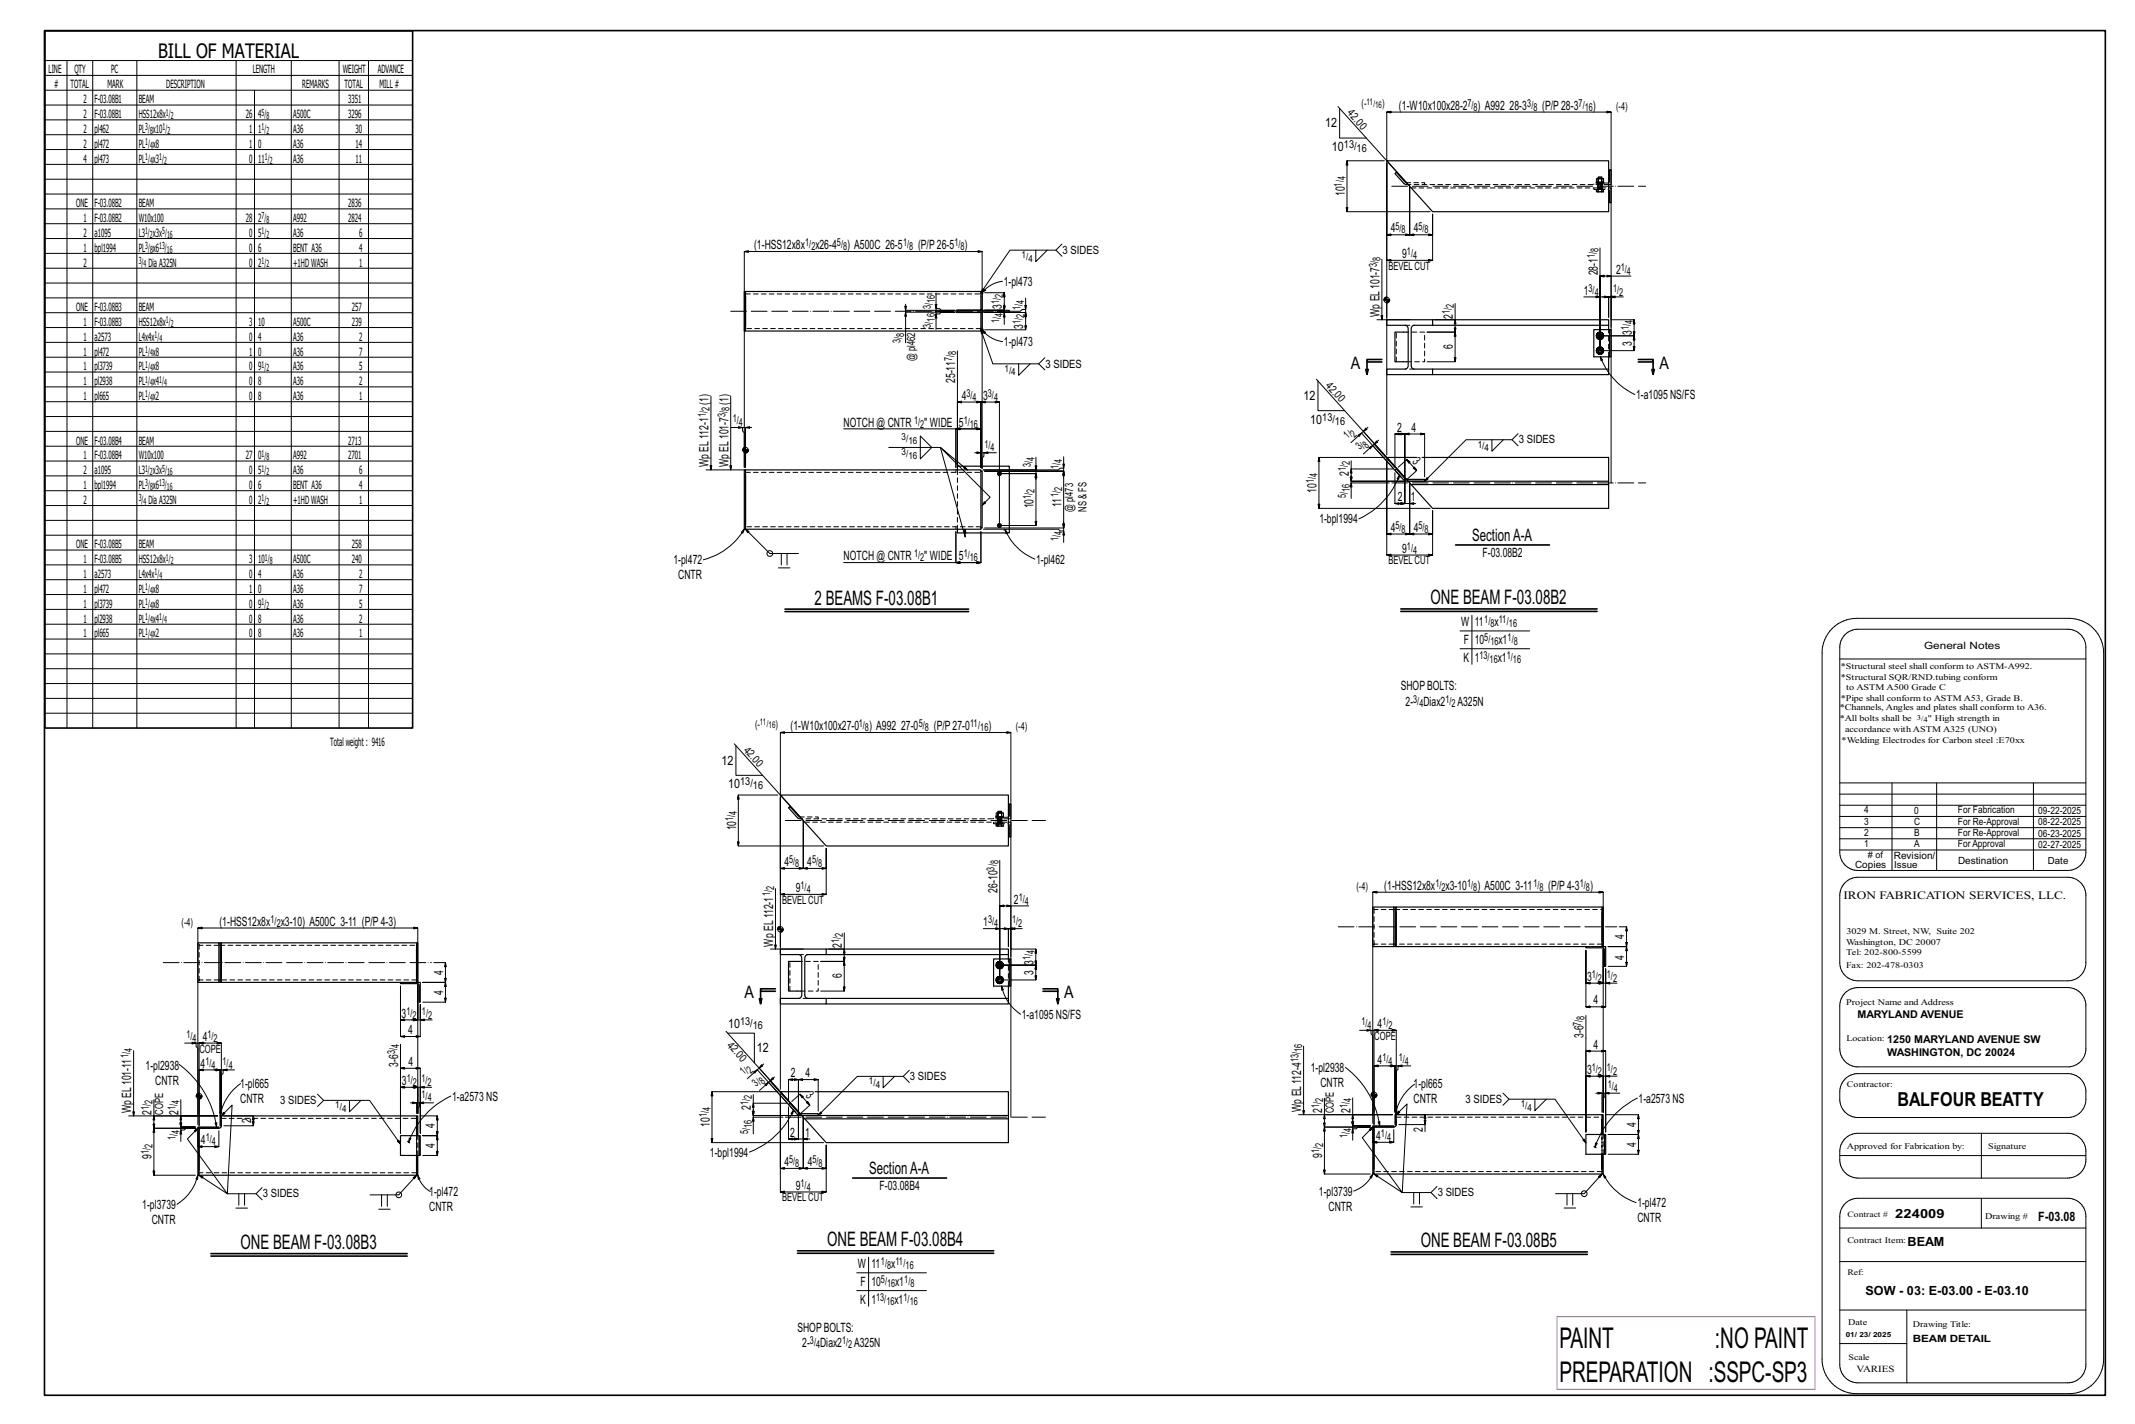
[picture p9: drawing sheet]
<svg xmlns="http://www.w3.org/2000/svg" width="914mm" height="610mm" viewBox="0 0 914 610" stroke-linecap="round" stroke-linejoin="round" font-family="sans-serif">
<defs><g id="words">
<g font-size="12.2">
<text x="667.9" y="577">PAINT</text>
<text x="734.5" y="577">:NO PAINT</text>
<text x="667.9" y="591.5">PREPARATION :SSPC-SP3</text>
</g>
<g font-size="8.6">
<text x="67.8" y="24.7">BILL OF MATERIAL</text>
<text x="348.9" y="258.8">2 BEAMS F-03.08B1</text>
<text x="612.7" y="258.7">ONE BEAM F-03.08B2</text>
<text x="354.3" y="533.5">ONE BEAM F-03.08B4</text>
<text x="608.5" y="534">ONE BEAM F-03.08B5</text>
<text x="103" y="534.7">ONE BEAM F-03.08B3</text>
</g>
<text font-size="8.3" x="812.7" y="473.4">BALFOUR BEATTY</text>
<g font-size="7.3">
<text x="578.6" y="157.8">A</text>
<text x="710.8" y="157.8">A</text>
<text x="630.6" y="231.5">SectionA-A</text>
<text x="318.9" y="427.2">A</text>
<text x="455.8" y="427.2">A</text>
<text x="372.3" y="502.6">SectionA-A</text>
</g>
<g font-size="5.5">
<text x="599.2" y="47">(1-W10x100x28-2</text>
<text x="632.8" y="47">) A992</text>
<text x="646.6" y="47">28-3</text>
<text x="660.6" y="47">(P/P28-3</text>
<text x="682.2" y="47">)</text>
<text x="567.6" y="54.5">12</text>
<text x="570.5" y="64.7">10</text>
<text x="575.9" y="84" transform="rotate(-90 575.9 84)">10</text>
<text x="595.6" y="99.5">4</text>
<text x="605.5" y="99.5">4</text>
<text x="323" y="106.7">(1-HSS12x8x</text>
<text x="349.2" y="106.7">x26-4</text>
<text x="362.8" y="106.7">) A500C 26-5</text>
<text x="393.2" y="106.7">(P/P26-5</text>
<text x="413.1" y="106.7">)</text>
<text x="600.6" y="110.5">9</text>
<text x="684.3" y="117.9" transform="rotate(-90 684.3 117.9)">28-1</text>
<text x="692.1" y="117.2">2</text>
<text x="429.9" y="122.3">1-pl473</text>
<text x="678.3" y="126.1">1</text>
<text x="429.1" y="132.2" transform="rotate(-90 429.1 132.2)">3</text>
<text x="590.9" y="135.8" transform="rotate(-90 590.9 135.8)">Wp EL101-7</text>
<text x="622.2" y="136.4" transform="rotate(-90 622.2 136.4)">2</text>
<text x="438.3" y="140.7" transform="rotate(-90 438.3 140.7)">3</text>
<text x="698.9" y="143.5" transform="rotate(-90 698.9 143.5)">3</text>
<text x="430" y="148.2">1-pl473</text>
<text x="622.2" y="149.5" transform="rotate(-90 622.2 149.5)">6</text>
<text x="698.9" y="148" transform="rotate(-90 698.9 148)">3</text>
<text x="409.1" y="164" transform="rotate(-90 409.1 164)">25-11</text>
<text x="303.5" y="173.2" transform="rotate(-90 303.5 173.2)">(1)</text>
<text x="312" y="173.2" transform="rotate(-90 312 173.2)">(1)</text>
<text x="411.9" y="171.1">4</text>
<text x="421.1" y="171.1">3</text>
<text x="558.3" y="171.2">12</text>
<text x="700.8" y="170.8">1-a1095 NS/FS</text>
<text x="361.3" y="182.6">NOTCH @ CNTR</text>
<text x="395.8" y="182.6">&quot; WIDE</text>
<text x="410.7" y="182.6">5</text>
<text x="561.2" y="181.4">10</text>
<text x="598.5" y="184.8">2</text>
<text x="604.5" y="184.8">4</text>
<text x="604.7" y="197.7" transform="rotate(48 604.7 197.7)">3</text>
<text x="303.5" y="200.1" transform="rotate(-90 303.5 200.1)">Wp EL112-1</text>
<text x="312" y="200.1" transform="rotate(-90 312 200.1)">Wp EL101-7</text>
<text x="577.7" y="203.7" transform="rotate(-90 577.7 203.7)">2</text>
<text x="563.9" y="211" transform="rotate(-90 563.9 211)">10</text>
<text x="598.6" y="214.6">2</text>
<text x="604.2" y="214.6">1</text>
<text x="442.7" y="217.6" transform="rotate(-90 442.7 217.6)">10</text>
<text x="454.6" y="217" transform="rotate(-90 454.6 217)">11</text>
<text x="565.1" y="224.1">1-bpl1994</text>
<text x="595.6" y="227.6">4</text>
<text x="605.5" y="227.6">4</text>
<text x="361.3" y="239.9">NOTCH @ CNTR</text>
<text x="395.8" y="239.9">&quot; WIDE</text>
<text x="410.7" y="239.9">5</text>
<text x="600.6" y="236.6">9</text>
<text x="634.9" y="238.3">F-03.08B2</text>
<text x="288.4" y="241.5">1-pl472</text>
<text x="443.8" y="241.3">1-pl462</text>
<text x="290.5" y="248.1">CNTR</text>
<text x="625.7" y="268.2">W</text>
<text x="631.6" y="268.2">11</text>
<text x="640.1" y="268.2">x</text>
<text x="627" y="275.8">F</text>
<text x="631.6" y="275.8">10</text>
<text x="641.8" y="275.8">x1</text>
<text x="626.8" y="283.4">K</text>
<text x="631.6" y="283.4">1</text>
<text x="641.5" y="283.4">x1</text>
<text x="600" y="295.5">SHOPBOLTS:</text>
<text x="602" y="302">2-</text>
<text x="609.6" y="302">Diax2</text>
<text x="624.2" y="302">A325N</text>
<text x="338.5" y="312.6">(1-W10x100x27-0</text>
<text x="372.2" y="312.6">) A992</text>
<text x="385.9" y="312.6">27-0</text>
<text x="399.9" y="312.6">(P/P27-0</text>
<text x="423.3" y="312.6">)</text>
<text x="309" y="327.3">12</text>
<text x="311.9" y="337.5">10</text>
<text x="315.2" y="355.5" transform="rotate(-90 315.2 355.5)">10</text>
<text x="335.9" y="370.8">4</text>
<text x="345.7" y="370.8">4</text>
<text x="340.8" y="381.9">9</text>
<text x="427.2" y="382.1" transform="rotate(-90 427.2 382.1)">26-10</text>
<text x="592.9" y="381">(1-HSS12x8x</text>
<text x="619.2" y="381">x3-10</text>
<text x="632.7" y="381">) A500C 3-11</text>
<text x="663.1" y="381">(P/P4-3</text>
<text x="681" y="381">)</text>
<text x="434.2" y="386.8">2</text>
<text x="94" y="396.3">(1-HSS12x8x</text>
<text x="120.2" y="396.3">x3-10) A500C 3-11 (P/P4-3)</text>
<text x="421.1" y="396.6">1</text>
<text x="331.1" y="405.2" transform="rotate(-90 331.1 405.2)">Wp EL112-1</text>
<text x="360.6" y="405.8" transform="rotate(-90 360.6 405.8)">2</text>
<text x="695.6" y="402" transform="rotate(-90 695.6 402)">4</text>
<text x="442.6" y="412.9" transform="rotate(-90 442.6 412.9)">3</text>
<text x="695.6" y="411" transform="rotate(-90 695.6 411)">4</text>
<text x="189.8" y="417.3" transform="rotate(-90 189.8 417.3)">4</text>
<text x="360.6" y="418.6" transform="rotate(-90 360.6 418.6)">6</text>
<text x="442.6" y="417.4" transform="rotate(-90 442.6 417.4)">3</text>
<text x="679.7" y="419.9">3</text>
<text x="189.8" y="425.7" transform="rotate(-90 189.8 425.7)">4</text>
<text x="682.4" y="430">4</text>
<text x="172" y="435.6">3</text>
<text x="437.6" y="436.1">1-a1095 NS/FS</text>
<text x="174.8" y="442.7">4</text>
<text x="311.9" y="440.2">10</text>
<text x="590" y="440.1">4</text>
<text x="86.8" y="445.5">4</text>
<text x="678.2" y="444.4" transform="rotate(-90 678.2 444.4)">3-6</text>
<text x="682.4" y="449">4</text>
<text x="324.1" y="450.4">12</text>
<text x="590" y="455.3">4</text>
<text x="62.4" y="458">1-pl2938</text>
<text x="85.9" y="457">4</text>
<text x="170.5" y="456.7" transform="rotate(-90 170.5 456.7)">3-6</text>
<text x="175" y="456.3">4</text>
<text x="338.8" y="461.2">2</text>
<text x="345" y="461.2">4</text>
<text x="561.4" y="458.9">1-pl2938</text>
<text x="679.7" y="459.7">3</text>
<text x="66.5" y="464.5">CNTR</text>
<text x="102.9" y="465.6">1-pl665</text>
<text x="172.1" y="464.5">3</text>
<text x="565.5" y="465.4">CNTR</text>
<text x="605.4" y="465.8">1-pl665</text>
<text x="102.9" y="472.2">CNTR</text>
<text x="193.7" y="471.1">1-a2573 NS</text>
<text x="344.8" y="469.3" transform="rotate(48 344.8 469.3)">3</text>
<text x="605.4" y="472.3">CNTR</text>
<text x="701.8" y="472">1-a2573 NS</text>
<text x="56.2" y="476.6" transform="rotate(-90 56.2 476.6)">Wp EL101-11</text>
<text x="64.9" y="477.2" transform="rotate(-90 64.9 477.2)">2</text>
<text x="76.5" y="477.2" transform="rotate(-90 76.5 477.2)">2</text>
<text x="321.6" y="475" transform="rotate(-90 321.6 475)">2</text>
<text x="557.3" y="476.1" transform="rotate(-90 557.3 476.1)">Wp EL112-4</text>
<text x="566.3" y="476.6" transform="rotate(-90 566.3 476.6)">2</text>
<text x="578.4" y="476.4" transform="rotate(-90 578.4 476.4)">2</text>
<text x="107.5" y="480.8" transform="rotate(-90 107.5 480.8)">2</text>
<text x="186.3" y="483" transform="rotate(-90 186.3 483)">4</text>
<text x="303.9" y="482.5" transform="rotate(-90 303.9 482.5)">10</text>
<text x="609.3" y="484.4" transform="rotate(-90 609.3 484.4)">2</text>
<text x="700.7" y="482.5" transform="rotate(-90 700.7 482.5)">4</text>
<text x="86" y="489.9">4</text>
<text x="186.3" y="491.4" transform="rotate(-90 186.3 491.4)">4</text>
<text x="338.4" y="486.6">2</text>
<text x="344.8" y="486.6">1</text>
<text x="589.4" y="488">4</text>
<text x="700.7" y="490.9" transform="rotate(-90 700.7 490.9)">4</text>
<text x="64.9" y="496.3" transform="rotate(-90 64.9 496.3)">9</text>
<text x="304" y="495.1">1-bpl1994</text>
<text x="566.3" y="495.7" transform="rotate(-90 566.3 495.7)">9</text>
<text x="335.9" y="499.2">4</text>
<text x="346" y="499.2">4</text>
<text x="340.8" y="509.3">9</text>
<text x="376.7" y="509.3">F-03.08B4</text>
<text x="183.9" y="511.8">1-pl472</text>
<text x="564.9" y="511.8">1-pl3739</text>
<text x="60.9" y="517.5">1-pl3739</text>
<text x="183.9" y="518.3">CNTR</text>
<text x="569" y="518.3">CNTR</text>
<text x="701.3" y="516.7">1-pl472</text>
<text x="65" y="524">CNTR</text>
<text x="701.3" y="523.2">CNTR</text>
<text x="873" y="522.9">F-03.08</text>
<text x="367.3" y="542.9">W</text>
<text x="373.2" y="542.9">11</text>
<text x="381.7" y="542.9">x</text>
<text x="368.6" y="550.6">F</text>
<text x="373.2" y="550.6">10</text>
<text x="383.4" y="550.6">x1</text>
<text x="368.4" y="558.2">K</text>
<text x="373.2" y="558.2">1</text>
<text x="383.1" y="558.2">x1</text>
<text x="341.6" y="570.3">SHOPBOLTS:</text>
<text x="343.6" y="576.8">2-</text>
<text x="351.2" y="576.8">Diax2</text>
<text x="365.8" y="576.8">A325N</text>
</g>
<g font-size="5.4">
<text x="811.7" y="521.2">224009</text>
<text x="817" y="533.5">BEAM</text>
<text x="799" y="554.6">SOW - 03: E-03.00 - E-03.10</text>
</g>
<g font-size="4.9">
<text x="20.8" y="31.2">LINE</text>
<text x="31.8" y="31.2">QTY</text>
<text x="47.6" y="31.2">PC</text>
<text x="108.2" y="31.2">LENGTH</text>
<text x="146.8" y="31.2">WEIGHT</text>
<text x="161.8" y="31.2">ADVANCE</text>
<text x="23.2" y="37.5">#</text>
<text x="30.3" y="37.5">TOTAL</text>
<text x="46" y="37.5">MARK</text>
<text x="71.2" y="37.5">DESCRIPTION</text>
<text x="129.5" y="37.5">REMARKS</text>
<text x="147.6" y="37.5">TOTAL</text>
<text x="162.5" y="37.5">MILL #</text>
<text x="35.8" y="44.2">2</text>
<text x="40.5" y="44.2">F-03.08B1</text>
<text x="59.4" y="44.2">BEAM</text>
<text x="149.2" y="44.2">3351</text>
<text x="35.8" y="50.6">2</text>
<text x="40.5" y="50.6">F-03.08B1</text>
<text x="59.4" y="50.6">HSS12x8x</text>
<text x="105.3" y="50.6">26</text>
<text x="110.6" y="50.6">4</text>
<text x="125.5" y="50.6">A500C</text>
<text x="149.2" y="50.6">3296</text>
<text x="35.8" y="56.9">2</text>
<text x="40.5" y="56.9">pl462</text>
<text x="59.4" y="56.9">PL x10</text>
<text x="106.8" y="56.9">1</text>
<text x="110.6" y="56.9">1</text>
<text x="125.5" y="56.9">A36</text>
<text x="152.3" y="56.9">30</text>
<text x="35.8" y="63.3">2</text>
<text x="40.5" y="63.3">pl472</text>
<text x="59.4" y="63.3">PL x8</text>
<text x="106.8" y="63.3">1</text>
<text x="110.6" y="63.3">0</text>
<text x="125.5" y="63.3">A36</text>
<text x="152.3" y="63.3">14</text>
<text x="35.8" y="69.6">4</text>
<text x="40.5" y="69.6">pl473</text>
<text x="59.4" y="69.6">PL x3</text>
<text x="106.8" y="69.6">0</text>
<text x="110.6" y="69.6">11</text>
<text x="125.5" y="69.6">A36</text>
<text x="152.3" y="69.6">11</text>
<text x="32.6" y="88.7">ONE</text>
<text x="40.5" y="88.7">F-03.08B2</text>
<text x="59.4" y="88.7">BEAM</text>
<text x="149.2" y="88.7">2836</text>
<text x="35.8" y="95">1</text>
<text x="40.5" y="95">F-03.08B2</text>
<text x="59.4" y="95">W10x100</text>
<text x="105.3" y="95">28</text>
<text x="110.6" y="95">2</text>
<text x="125.5" y="95">A992</text>
<text x="149.2" y="95">2824</text>
<text x="35.8" y="101.4">2</text>
<text x="40.5" y="101.4">a1095</text>
<text x="59.4" y="101.4">L3 x3x</text>
<text x="106.8" y="101.4">0</text>
<text x="110.6" y="101.4">5</text>
<text x="125.5" y="101.4">A36</text>
<text x="153.9" y="101.4">6</text>
<text x="35.8" y="107.7">1</text>
<text x="40.5" y="107.7">bpl1994</text>
<text x="59.4" y="107.7">PL x6</text>
<text x="106.8" y="107.7">0</text>
<text x="110.6" y="107.7">6</text>
<text x="125.5" y="107.7">BENT A36</text>
<text x="153.9" y="107.7">4</text>
<text x="455.1" y="108.7">3 SIDES</text>
<text x="35.8" y="114.1">2</text>
<text x="63.5" y="114.1">DiaA325N</text>
<text x="106.8" y="114.1">0</text>
<text x="110.6" y="114.1">2</text>
<text x="125.5" y="114.1">+1HD WASH</text>
<text x="153.9" y="114.1">1</text>
<text x="594.6" y="115.5">BEVELCUT</text>
<text x="32.6" y="133.1">ONE</text>
<text x="40.5" y="133.1">F-03.08B3</text>
<text x="59.4" y="133.1">BEAM</text>
<text x="150.7" y="133.1">257</text>
<text x="35.8" y="139.5">1</text>
<text x="40.5" y="139.5">F-03.08B3</text>
<text x="59.4" y="139.5">HSS12x8x</text>
<text x="106.8" y="139.5">3</text>
<text x="110.6" y="139.5">10</text>
<text x="125.5" y="139.5">A500C</text>
<text x="150.7" y="139.5">239</text>
<text x="35.8" y="145.8">1</text>
<text x="40.5" y="145.8">a2573</text>
<text x="59.4" y="145.8">L4x4x</text>
<text x="106.8" y="145.8">0</text>
<text x="110.6" y="145.8">4</text>
<text x="125.5" y="145.8">A36</text>
<text x="153.9" y="145.8">2</text>
<text x="35.8" y="152.2">1</text>
<text x="40.5" y="152.2">pl472</text>
<text x="59.4" y="152.2">PL x8</text>
<text x="106.8" y="152.2">1</text>
<text x="110.6" y="152.2">0</text>
<text x="125.5" y="152.2">A36</text>
<text x="153.9" y="152.2">7</text>
<text x="391.9" y="154.6" transform="rotate(-90 391.9 154.6)">@ pl462</text>
<text x="35.8" y="158.5">1</text>
<text x="40.5" y="158.5">pl3739</text>
<text x="59.4" y="158.5">PL x8</text>
<text x="106.8" y="158.5">0</text>
<text x="110.6" y="158.5">9</text>
<text x="125.5" y="158.5">A36</text>
<text x="153.9" y="158.5">5</text>
<text x="447.8" y="157.3">3 SIDES</text>
<text x="35.8" y="164.9">1</text>
<text x="40.5" y="164.9">pl2938</text>
<text x="59.4" y="164.9">PL x4</text>
<text x="106.8" y="164.9">0</text>
<text x="110.6" y="164.9">8</text>
<text x="125.5" y="164.9">A36</text>
<text x="153.9" y="164.9">2</text>
<text x="35.8" y="171.2">1</text>
<text x="40.5" y="171.2">pl665</text>
<text x="59.4" y="171.2">PL x2</text>
<text x="106.8" y="171.2">0</text>
<text x="110.6" y="171.2">8</text>
<text x="125.5" y="171.2">A36</text>
<text x="153.9" y="171.2">1</text>
<text x="32.6" y="190.3">ONE</text>
<text x="40.5" y="190.3">F-03.08B4</text>
<text x="59.4" y="190.3">BEAM</text>
<text x="149.2" y="190.3">2713</text>
<text x="650.5" y="189.8">3 SIDES</text>
<text x="35.8" y="196.6">1</text>
<text x="40.5" y="196.6">F-03.08B4</text>
<text x="59.4" y="196.6">W10x100</text>
<text x="105.3" y="196.6">27</text>
<text x="110.6" y="196.6">0</text>
<text x="125.5" y="196.6">A992</text>
<text x="149.2" y="196.6">2701</text>
<text x="35.8" y="203">2</text>
<text x="40.5" y="203">a1095</text>
<text x="59.4" y="203">L3 x3x</text>
<text x="106.8" y="203">0</text>
<text x="110.6" y="203">5</text>
<text x="125.5" y="203">A36</text>
<text x="153.9" y="203">6</text>
<text x="35.8" y="209.3">1</text>
<text x="40.5" y="209.3">bpl1994</text>
<text x="59.4" y="209.3">PL x6</text>
<text x="106.8" y="209.3">0</text>
<text x="110.6" y="209.3">6</text>
<text x="125.5" y="209.3">BENT A36</text>
<text x="153.9" y="209.3">4</text>
<text x="35.8" y="215.7">2</text>
<text x="63.5" y="215.7">DiaA325N</text>
<text x="106.8" y="215.7">0</text>
<text x="110.6" y="215.7">2</text>
<text x="125.5" y="215.7">+1HD WASH</text>
<text x="153.9" y="215.7">1</text>
<text x="459.6" y="219.2" transform="rotate(-90 459.6 219.2)">@ pl473</text>
<text x="465.4" y="219.2" transform="rotate(-90 465.4 219.2)">NS &amp; FS</text>
<text x="32.6" y="234.7">ONE</text>
<text x="40.5" y="234.7">F-03.08B5</text>
<text x="59.4" y="234.7">BEAM</text>
<text x="150.7" y="234.7">258</text>
<text x="35.8" y="241.1">1</text>
<text x="40.5" y="241.1">F-03.08B5</text>
<text x="59.4" y="241.1">HSS12x8x</text>
<text x="106.8" y="241.1">3</text>
<text x="110.6" y="241.1">10</text>
<text x="125.5" y="241.1">A500C</text>
<text x="150.7" y="241.1">240</text>
<text x="594.6" y="241.6">BEVELCUT</text>
<text x="35.8" y="247.4">1</text>
<text x="40.5" y="247.4">a2573</text>
<text x="59.4" y="247.4">L4x4x</text>
<text x="106.8" y="247.4">0</text>
<text x="110.6" y="247.4">4</text>
<text x="125.5" y="247.4">A36</text>
<text x="153.9" y="247.4">2</text>
<text x="35.8" y="253.8">1</text>
<text x="40.5" y="253.8">pl472</text>
<text x="59.4" y="253.8">PL x8</text>
<text x="106.8" y="253.8">1</text>
<text x="110.6" y="253.8">0</text>
<text x="125.5" y="253.8">A36</text>
<text x="153.9" y="253.8">7</text>
<text x="35.8" y="260.1">1</text>
<text x="40.5" y="260.1">pl3739</text>
<text x="59.4" y="260.1">PL x8</text>
<text x="106.8" y="260.1">0</text>
<text x="110.6" y="260.1">9</text>
<text x="125.5" y="260.1">A36</text>
<text x="153.9" y="260.1">5</text>
<text x="35.8" y="266.5">1</text>
<text x="40.5" y="266.5">pl2938</text>
<text x="59.4" y="266.5">PL x4</text>
<text x="106.8" y="266.5">0</text>
<text x="110.6" y="266.5">8</text>
<text x="125.5" y="266.5">A36</text>
<text x="153.9" y="266.5">2</text>
<text x="35.8" y="272.8">1</text>
<text x="40.5" y="272.8">pl665</text>
<text x="59.4" y="272.8">PL x2</text>
<text x="106.8" y="272.8">0</text>
<text x="110.6" y="272.8">8</text>
<text x="125.5" y="272.8">A36</text>
<text x="153.9" y="272.8">1</text>
<text x="141.5" y="319.3">Totalweight : 9416</text>
<text x="334.9" y="386.9">BEVELCUT</text>
<text x="789.5" y="384.8">IRON FABRICATION SERVICES, LLC.</text>
<text x="588.6" y="445.1">COPE</text>
<text x="85.4" y="450.6">COPE</text>
<text x="389.7" y="462.4">3 SIDES</text>
<text x="120" y="472.6">3 SIDES</text>
<text x="627.7" y="472.1">3 SIDES</text>
<text x="69.9" y="477.2" transform="rotate(-90 69.9 477.2)">COPE</text>
<text x="571.3" y="476.6" transform="rotate(-90 571.3 476.6)">COPE</text>
<text x="112.5" y="512.6">3 SIDES</text>
<text x="334.9" y="514.3">BEVELCUT</text>
<text x="615.7" y="512.1">3 SIDES</text>
</g>
<g font-size="4.7">
<text x="583.1" y="45.9">(-</text>
<text x="591.9" y="45.9">)</text>
<text x="628.5" y="45.7">7/</text>
<text x="631.1" y="47.4">8</text>
<text x="654.1" y="45.7">3/</text>
<text x="656.8" y="47.4">8</text>
<text x="676.1" y="45.7">7/</text>
<text x="678.7" y="47.4">16</text>
<text x="692.1" y="47.1">(-4)</text>
<text x="576.8" y="48.6" transform="rotate(48 576.8 48.6)">42.0</text>
<text x="575.6" y="63.5">13/</text>
<text x="581" y="65.1">16</text>
<text x="576.3" y="77.2" transform="rotate(-90 576.3 77.2)">4</text>
<text x="574.7" y="79.9" transform="rotate(-90 574.7 79.9)">1/</text>
<text x="597.7" y="98.3">5/</text>
<text x="600.3" y="99.9">8</text>
<text x="607.5" y="98.3">5/</text>
<text x="610.1" y="99.9">8</text>
<text x="344.9" y="105.4">1/</text>
<text x="347.5" y="107.1">2</text>
<text x="358.5" y="105.4">5/</text>
<text x="361.1" y="107.1">8</text>
<text x="386.8" y="105.4">1/</text>
<text x="389.4" y="107.1">8</text>
<text x="408.8" y="105.4">1/</text>
<text x="411.4" y="107.1">8</text>
<text x="684.7" y="107.9" transform="rotate(-90 684.7 107.9)">8</text>
<text x="591.3" y="111.7" transform="rotate(-90 591.3 111.7)">8</text>
<text x="602.6" y="109.2">1/</text>
<text x="605.2" y="110.9">4</text>
<text x="683" y="110.5" transform="rotate(-90 683 110.5)">1/</text>
<text x="589.6" y="114.3" transform="rotate(-90 589.6 114.3)">3/</text>
<text x="694.2" y="116">1/</text>
<text x="696.8" y="117.6">4</text>
<text x="680.4" y="124.9">3/</text>
<text x="690.9" y="124.9">1/</text>
<text x="400.3" y="129.7" transform="rotate(-90 400.3 129.7)">16</text>
<text x="427.9" y="130.2" transform="rotate(-90 427.9 130.2)">1/</text>
<text x="429.5" y="127.6" transform="rotate(-90 429.5 127.6)">2</text>
<text x="438.7" y="130.1" transform="rotate(-90 438.7 130.1)">4</text>
<text x="622.6" y="131.7" transform="rotate(-90 622.6 131.7)">2</text>
<text x="683" y="126.5">4</text>
<text x="693.5" y="126.5">2</text>
<text x="398.7" y="132.3" transform="rotate(-90 398.7 132.3)">3/</text>
<text x="400.3" y="137.7" transform="rotate(-90 400.3 137.7)">16</text>
<text x="429.5" y="135.5" transform="rotate(-90 429.5 135.5)">4</text>
<text x="437" y="132.7" transform="rotate(-90 437 132.7)">1/</text>
<text x="438.7" y="136" transform="rotate(-90 438.7 136)">2</text>
<text x="621" y="134.3" transform="rotate(-90 621 134.3)">1/</text>
<text x="398.7" y="140.3" transform="rotate(-90 398.7 140.3)">3/</text>
<text x="427.9" y="138.1" transform="rotate(-90 427.9 138.1)">1/</text>
<text x="437" y="138.6" transform="rotate(-90 437 138.6)">1/</text>
<text x="697.6" y="141.5" transform="rotate(-90 697.6 141.5)">1/</text>
<text x="699.3" y="138.9" transform="rotate(-90 699.3 138.9)">4</text>
<text x="385.6" y="146.7" transform="rotate(-90 385.6 146.7)">3/</text>
<text x="387.3" y="144.1" transform="rotate(-90 387.3 144.1)">8</text>
<text x="407.8" y="154.6" transform="rotate(-90 407.8 154.6)">7/</text>
<text x="409.5" y="152" transform="rotate(-90 409.5 152)">8</text>
<text x="567.5" y="165.2" transform="rotate(48 567.5 165.2)">42.0</text>
<text x="413.9" y="169.9">3/</text>
<text x="416.5" y="171.5">4</text>
<text x="423.1" y="169.9">3/</text>
<text x="425.7" y="171.5">4</text>
<text x="302.3" y="178.6" transform="rotate(-90 302.3 178.6)">1/</text>
<text x="303.9" y="176" transform="rotate(-90 303.9 176)">2</text>
<text x="310.7" y="178.6" transform="rotate(-90 310.7 178.6)">3/</text>
<text x="312.4" y="176" transform="rotate(-90 312.4 176)">8</text>
<text x="313.9" y="180.8">1/</text>
<text x="316.5" y="182.4">4</text>
<text x="391.5" y="181.4">1/</text>
<text x="394.1" y="183">2</text>
<text x="412.7" y="181.4">1/</text>
<text x="415.3" y="183">16</text>
<text x="566.3" y="180.2">13/</text>
<text x="571.8" y="181.8">16</text>
<text x="421.6" y="191.6">1/</text>
<text x="577.1" y="187.8" transform="rotate(-42 577.1 187.8)">1/</text>
<text x="580.2" y="187.3" transform="rotate(-42 580.2 187.3)">2</text>
<text x="424.2" y="193.2">4</text>
<text x="443.1" y="197.5" transform="rotate(-90 443.1 197.5)">4</text>
<text x="582.4" y="192.7" transform="rotate(-42 582.4 192.7)">3/</text>
<text x="585.5" y="192.1" transform="rotate(-42 585.5 192.1)">8</text>
<text x="441.5" y="200.1" transform="rotate(-90 441.5 200.1)">3/</text>
<text x="453.3" y="200.6" transform="rotate(-90 453.3 200.6)">1/</text>
<text x="455" y="198" transform="rotate(-90 455 198)">4</text>
<text x="576.5" y="201.6" transform="rotate(-90 576.5 201.6)">1/</text>
<text x="578.1" y="199" transform="rotate(-90 578.1 199)">2</text>
<text x="562.7" y="206.9" transform="rotate(-90 562.7 206.9)">1/</text>
<text x="564.3" y="204.2" transform="rotate(-90 564.3 204.2)">4</text>
<text x="441.5" y="213.5" transform="rotate(-90 441.5 213.5)">1/</text>
<text x="443.1" y="210.9" transform="rotate(-90 443.1 210.9)">2</text>
<text x="453.3" y="212.9" transform="rotate(-90 453.3 212.9)">1/</text>
<text x="455" y="210.3" transform="rotate(-90 455 210.3)">2</text>
<text x="576.5" y="213.4" transform="rotate(-90 576.5 213.4)">5/</text>
<text x="578.1" y="210.7" transform="rotate(-90 578.1 210.7)">16</text>
<text x="597.7" y="226.4">5/</text>
<text x="607.5" y="226.4">5/</text>
<text x="453.3" y="231.4" transform="rotate(-90 453.3 231.4)">1/</text>
<text x="455" y="228.8" transform="rotate(-90 455 228.8)">4</text>
<text x="600.3" y="228">8</text>
<text x="610.1" y="228">8</text>
<text x="391.5" y="238.6">1/</text>
<text x="412.7" y="238.6">1/</text>
<text x="602.6" y="235.4">1/</text>
<text x="605.2" y="237">4</text>
<text x="394.1" y="240.3">2</text>
<text x="415.3" y="240.3">16</text>
<text x="635.7" y="266.9">1/</text>
<text x="638.3" y="268.6">8</text>
<text x="641.9" y="266.9">11/</text>
<text x="646.3" y="268.6">16</text>
<text x="635.7" y="274.5">5/</text>
<text x="645.7" y="274.5">1/</text>
<text x="638.3" y="276.2">16</text>
<text x="648.3" y="276.2">8</text>
<text x="633.7" y="282.1">13/</text>
<text x="638" y="283.8">16</text>
<text x="645.4" y="282.1">1/</text>
<text x="648" y="283.8">16</text>
<text x="605.3" y="300.8">3/</text>
<text x="607.9" y="302.4">4</text>
<text x="619.1" y="300.8">1/</text>
<text x="621.7" y="302.4">2</text>
<text x="323.4" y="311.5">(-</text>
<text x="332.2" y="311.5">)</text>
<text x="367.8" y="311.4">1/</text>
<text x="393.5" y="311.4">5/</text>
<text x="415.5" y="311.4">11/</text>
<text x="370.5" y="313">8</text>
<text x="396.1" y="313">8</text>
<text x="419.8" y="313">16</text>
<text x="435.1" y="312.3">(-4)</text>
<text x="318.3" y="321.4" transform="rotate(48 318.3 321.4)">42.0</text>
<text x="317" y="336.3">13/</text>
<text x="322.5" y="337.9">16</text>
<text x="314" y="351.4" transform="rotate(-90 314 351.4)">1/</text>
<text x="315.6" y="348.8" transform="rotate(-90 315.6 348.8)">4</text>
<text x="338" y="369.5">5/</text>
<text x="340.6" y="371.2">8</text>
<text x="347.8" y="369.5">5/</text>
<text x="350.4" y="371.2">8</text>
<text x="427.6" y="370.1" transform="rotate(-90 427.6 370.1)">8</text>
<text x="425.9" y="372.7" transform="rotate(-90 425.9 372.7)">3/</text>
<text x="329.9" y="383.7" transform="rotate(-90 329.9 383.7)">1/</text>
<text x="331.6" y="381.1" transform="rotate(-90 331.6 381.1)">2</text>
<text x="342.9" y="380.6">1/</text>
<text x="345.5" y="382.3">4</text>
<text x="581" y="381.1">(-4)</text>
<text x="614.8" y="379.7">1/</text>
<text x="617.4" y="381.4">2</text>
<text x="628.4" y="379.7">1/</text>
<text x="631" y="381.4">8</text>
<text x="656.7" y="379.7">1/</text>
<text x="659.3" y="381.4">8</text>
<text x="676.6" y="379.7">1/</text>
<text x="679.3" y="381.4">8</text>
<text x="436.3" y="385.6">1/</text>
<text x="438.9" y="387.2">4</text>
<text x="115.9" y="395">1/</text>
<text x="423.2" y="395.3">3/</text>
<text x="433.5" y="395.3">1/</text>
<text x="77.8" y="396.4">(-4)</text>
<text x="118.5" y="396.7">2</text>
<text x="361" y="401.1" transform="rotate(-90 361 401.1)">2</text>
<text x="425.8" y="397">4</text>
<text x="436.1" y="397">2</text>
<text x="359.3" y="403.7" transform="rotate(-90 359.3 403.7)">1/</text>
<text x="441.4" y="410.9" transform="rotate(-90 441.4 410.9)">1/</text>
<text x="443" y="408.3" transform="rotate(-90 443 408.3)">4</text>
<text x="681.8" y="418.6">1/</text>
<text x="688.2" y="418.6">1/</text>
<text x="684.4" y="420.3">2</text>
<text x="690.8" y="420.3">2</text>
<text x="174.1" y="434.4">1/</text>
<text x="176.7" y="436">2</text>
<text x="180.7" y="434.4">1/</text>
<text x="183.3" y="436">2</text>
<text x="678.7" y="436.5" transform="rotate(-90 678.7 436.5)">8</text>
<text x="317" y="439">13/</text>
<text x="322.4" y="440.7">16</text>
<text x="583.1" y="438.8">1/</text>
<text x="585.7" y="440.5">4</text>
<text x="592.1" y="438.8">1/</text>
<text x="594.7" y="440.5">2</text>
<text x="677" y="439.1" transform="rotate(-90 677 439.1)">7/</text>
<text x="79.9" y="444.3">1/</text>
<text x="82.5" y="446">4</text>
<text x="88.9" y="444.3">1/</text>
<text x="91.5" y="446">2</text>
<text x="170.9" y="448.8" transform="rotate(-90 170.9 448.8)">4</text>
<text x="311.2" y="447.6" transform="rotate(48 311.2 447.6)">42.0</text>
<text x="55" y="453.1" transform="rotate(-90 55 453.1)">1/</text>
<text x="56.6" y="450.5" transform="rotate(-90 56.6 450.5)">4</text>
<text x="88" y="455.8">1/</text>
<text x="95.3" y="455.8">1/</text>
<text x="169.3" y="451.4" transform="rotate(-90 169.3 451.4)">3/</text>
<text x="556.1" y="454.6" transform="rotate(-90 556.1 454.6)">13/</text>
<text x="557.7" y="450.3" transform="rotate(-90 557.7 450.3)">16</text>
<text x="592.1" y="454.1">1/</text>
<text x="594.7" y="455.7">4</text>
<text x="599.1" y="454.1">1/</text>
<text x="601.7" y="455.7">4</text>
<text x="90.6" y="457.4">4</text>
<text x="97.9" y="457.4">4</text>
<text x="318.6" y="460.1" transform="rotate(-42 318.6 460.1)">1/</text>
<text x="321.6" y="459.6" transform="rotate(-42 321.6 459.6)">2</text>
<text x="681.8" y="458.5">1/</text>
<text x="684.4" y="460.1">2</text>
<text x="688.2" y="458.5">1/</text>
<text x="690.8" y="460.1">2</text>
<text x="174.2" y="463.2">1/</text>
<text x="176.8" y="464.9">2</text>
<text x="180.5" y="463.2">1/</text>
<text x="183.1" y="464.9">2</text>
<text x="323.8" y="465.1" transform="rotate(-42 323.8 465.1)">3/</text>
<text x="326.9" y="464.6" transform="rotate(-42 326.9 464.6)">8</text>
<text x="688.6" y="465.7">1/</text>
<text x="691.2" y="467.4">4</text>
<text x="65.3" y="472.5" transform="rotate(-90 65.3 472.5)">2</text>
<text x="76.9" y="472.5" transform="rotate(-90 76.9 472.5)">4</text>
<text x="180.6" y="469.9">1/</text>
<text x="183.2" y="471.5">4</text>
<text x="320.4" y="473" transform="rotate(-90 320.4 473)">1/</text>
<text x="322" y="470.3" transform="rotate(-90 322 470.3)">2</text>
<text x="566.7" y="471.9" transform="rotate(-90 566.7 471.9)">2</text>
<text x="578.8" y="471.8" transform="rotate(-90 578.8 471.8)">4</text>
<text x="63.7" y="475.1" transform="rotate(-90 63.7 475.1)">1/</text>
<text x="75.2" y="475.1" transform="rotate(-90 75.2 475.1)">1/</text>
<text x="302.7" y="478.4" transform="rotate(-90 302.7 478.4)">1/</text>
<text x="304.4" y="475.8" transform="rotate(-90 304.4 475.8)">4</text>
<text x="565" y="474.5" transform="rotate(-90 565 474.5)">1/</text>
<text x="577.1" y="474.4" transform="rotate(-90 577.1 474.4)">1/</text>
<text x="76.9" y="485.3" transform="rotate(-90 76.9 485.3)">4</text>
<text x="320.4" y="485.4" transform="rotate(-90 320.4 485.4)">5/</text>
<text x="322" y="482.8" transform="rotate(-90 322 482.8)">16</text>
<text x="578.8" y="484.8" transform="rotate(-90 578.8 484.8)">4</text>
<text x="65.3" y="491.6" transform="rotate(-90 65.3 491.6)">2</text>
<text x="75.2" y="487.9" transform="rotate(-90 75.2 487.9)">1/</text>
<text x="88.1" y="488.6">1/</text>
<text x="90.7" y="490.3">4</text>
<text x="566.7" y="491.1" transform="rotate(-90 566.7 491.1)">2</text>
<text x="577.1" y="487.4" transform="rotate(-90 577.1 487.4)">1/</text>
<text x="591.5" y="486.8">1/</text>
<text x="594.1" y="488.4">4</text>
<text x="63.7" y="494.2" transform="rotate(-90 63.7 494.2)">1/</text>
<text x="338" y="497.9">5/</text>
<text x="348" y="497.9">5/</text>
<text x="565" y="493.7" transform="rotate(-90 565 493.7)">1/</text>
<text x="340.6" y="499.6">8</text>
<text x="350.6" y="499.6">8</text>
<text x="342.9" y="508">1/</text>
<text x="345.5" y="509.7">4</text>
<text x="377.3" y="541.7">1/</text>
<text x="379.9" y="543.3">8</text>
<text x="383.5" y="541.7">11/</text>
<text x="387.9" y="543.3">16</text>
<text x="377.3" y="549.3">5/</text>
<text x="379.9" y="551">16</text>
<text x="387.3" y="549.3">1/</text>
<text x="389.9" y="551">8</text>
<text x="375.3" y="556.9">13/</text>
<text x="387" y="556.9">1/</text>
<text x="379.6" y="558.6">16</text>
<text x="389.6" y="558.6">16</text>
<text x="346.9" y="575.6">3/</text>
<text x="360.7" y="575.6">1/</text>
<text x="349.5" y="577.2">4</text>
<text x="363.3" y="577.2">2</text>
</g>
<g font-size="4.6">
<text x="795.6" y="436">MARYLAND AVENUE</text>
<text x="808.3" y="446.4">1250 MARYLAND AVENUE SW</text>
<text x="808.3" y="452">WASHINGTON, DC 20024</text>
</g>
<g font-size="4.3">
<text x="824.1" y="277.6">General Notes</text>
<text x="798.4" y="353">3</text>
<text x="798.4" y="348.2">4</text>
<text x="819.8" y="353.1">C</text>
<text x="819.8" y="348.3">0</text>
<text x="838.6" y="353">For Re-Approval</text>
<text x="838.6" y="348.2">For Fabrication</text>
<text x="873" y="353.3">08-22-2025</text>
<text x="873" y="348.5">09-22-2025</text>
<text x="798.4" y="357.8">2</text>
<text x="819.8" y="357.9">B</text>
<text x="838.6" y="357.8">For Re-Approval</text>
<text x="873" y="358.1">06-23-2025</text>
<text x="798.4" y="362.6">1</text>
<text x="819.8" y="362.6">A</text>
<text x="838.6" y="362.6">For Approval</text>
<text x="873" y="362.9">02-27-2025</text>
<text x="794.5" y="371.5">Copies</text>
<text x="811.1" y="367.7">Revision/</text>
<text x="838.6" y="369.7">Destination</text>
<text x="819.2" y="574.6">BEAM DETAIL</text>
</g>
<g font-size="4.2">
<text x="71.1" y="49.5">1/</text>
<text x="73.1" y="51">2</text>
<text x="112" y="49.5">5/</text>
<text x="114.1" y="51">8</text>
<text x="62.2" y="55.8">3/</text>
<text x="64.2" y="57.3">8</text>
<text x="69.7" y="55.8">1/</text>
<text x="71.7" y="57.3">2</text>
<text x="112" y="55.8">1/</text>
<text x="114.1" y="57.3">2</text>
<text x="62.2" y="62.2">1/</text>
<text x="64.2" y="63.7">4</text>
<text x="62.2" y="68.5">1/</text>
<text x="64.2" y="70">4</text>
<text x="68.2" y="68.5">1/</text>
<text x="70.3" y="70">2</text>
<text x="113.5" y="68.5">1/</text>
<text x="115.5" y="70">2</text>
<text x="112" y="93.9">7/</text>
<text x="114.1" y="95.4">8</text>
<text x="62.2" y="100.3">1/</text>
<text x="64.2" y="101.8">2</text>
<text x="69.5" y="100.3">5/</text>
<text x="71.6" y="101.8">16</text>
<text x="112" y="100.3">1/</text>
<text x="114.1" y="101.8">2</text>
<text x="62.2" y="106.6">3/</text>
<text x="68.2" y="106.6">13/</text>
<text x="59.4" y="113">3/</text>
<text x="64.2" y="108.1">8</text>
<text x="71.5" y="108.1">16</text>
<text x="112" y="113">1/</text>
<text x="437.6" y="110.5">1/</text>
<text x="440.5" y="112">4</text>
<text x="61.5" y="114.5">4</text>
<text x="114.1" y="114.5">2</text>
<text x="71.1" y="138.4">1/</text>
<text x="73.1" y="139.9">2</text>
<text x="66.2" y="144.7">1/</text>
<text x="68.3" y="146.2">4</text>
<text x="62.2" y="151.1">1/</text>
<text x="64.2" y="152.6">4</text>
<text x="62.2" y="157.4">1/</text>
<text x="64.2" y="158.9">4</text>
<text x="112" y="157.4">1/</text>
<text x="114.1" y="158.9">2</text>
<text x="430.2" y="159.2">1/</text>
<text x="433.1" y="160.7">4</text>
<text x="62.2" y="163.8">1/</text>
<text x="64.2" y="165.3">4</text>
<text x="68.2" y="163.8">1/</text>
<text x="70.3" y="165.3">4</text>
<text x="62.2" y="170.1">1/</text>
<text x="64.2" y="171.6">4</text>
<text x="386.1" y="188.5">3/</text>
<text x="389.1" y="189.9">16</text>
<text x="632.9" y="191.7">1/</text>
<text x="112" y="195.5">1/</text>
<text x="114.1" y="197">8</text>
<text x="386.1" y="195">3/</text>
<text x="389.1" y="196.4">16</text>
<text x="635.8" y="193.1">4</text>
<text x="62.2" y="201.9">1/</text>
<text x="64.2" y="203.4">2</text>
<text x="69.5" y="201.9">5/</text>
<text x="71.6" y="203.4">16</text>
<text x="112" y="201.9">1/</text>
<text x="114.1" y="203.4">2</text>
<text x="62.2" y="208.2">3/</text>
<text x="64.2" y="209.7">8</text>
<text x="68.2" y="208.2">13/</text>
<text x="71.5" y="209.7">16</text>
<text x="59.4" y="214.6">3/</text>
<text x="112" y="214.6">1/</text>
<text x="61.5" y="216.1">4</text>
<text x="114.1" y="216.1">2</text>
<text x="71.1" y="240">1/</text>
<text x="113.5" y="240">1/</text>
<text x="73.1" y="241.5">2</text>
<text x="115.5" y="241.5">8</text>
<text x="66.2" y="246.3">1/</text>
<text x="68.3" y="247.8">4</text>
<text x="62.2" y="252.7">1/</text>
<text x="64.2" y="254.2">4</text>
<text x="62.2" y="259">1/</text>
<text x="64.2" y="260.5">4</text>
<text x="112" y="259">1/</text>
<text x="114.1" y="260.5">2</text>
<text x="62.2" y="265.4">1/</text>
<text x="64.2" y="266.9">4</text>
<text x="68.2" y="265.4">1/</text>
<text x="70.3" y="266.9">4</text>
<text x="62.2" y="271.7">1/</text>
<text x="64.2" y="273.2">4</text>
<text x="811.3" y="371.4">Issue</text>
<text x="877.1" y="369.8">Date</text>
<text x="372.2" y="464.2">1/</text>
<text x="375.1" y="465.7">4</text>
<text x="651.3" y="474">1/</text>
<text x="143.6" y="474.5">1/</text>
<text x="146.5" y="476">4</text>
<text x="654.2" y="475.4">4</text>
</g>
<g font-size="4">
<text x="585.2" y="44.9">11/</text>
<text x="588.9" y="46.3">16</text>
<text x="325.5" y="310.4">11/</text>
<text x="329.2" y="311.8">16</text>
<text x="795.1" y="587.5">VARIES</text>
</g>
<text font-size="3.9" x="799.9" y="367.1"># of</text>
<g font-size="3.7">
<text x="788.4" y="286.2">*Structural steel shall conform to ASTM-A992.</text>
<text x="788.4" y="291.2">*Structural SQR/RND.tubing conform</text>
<text x="790.7" y="295.5">to ASTM A500 Grade C</text>
<text x="787.9" y="304.1">*Channels, Angles and plates shall conform to A36.</text>
<text x="788.4" y="300.2">*Pipe shall conform to ASTM A53, Grade B.</text>
<text x="788" y="308.9">*All bolts shall be</text>
<text x="825.7" y="308.9">&quot; High strength in</text>
<text x="790.2" y="313.2">accordance with ASTM A325 (UNO)</text>
<text x="788.8" y="318">*Welding Electrodes for Carbon steel :E70xx</text>
<text x="790.8" y="399.9">3029 M. Street, NW, Suite 202</text>
<text x="790.7" y="404.6">Washington, DC 20007</text>
<text x="790.7" y="409">Tel: 202-800-5599</text>
<text x="790.7" y="414.2">Fax: 202-478-0303</text>
<text x="790.7" y="430">Project Name and Address</text>
<text x="790.8" y="445.6">Location:</text>
<text x="791" y="465.3">Contractor:</text>
<text x="791" y="491.9">Approved for Fabrication by:</text>
<text x="851.5" y="492">Signature</text>
<text x="850.2" y="522">Drawing #</text>
<text x="791.2" y="532.3">Contract Item:</text>
<text x="791.5" y="567.4">Date</text>
<text x="819.3" y="568.1">Drawing Title:</text>
<text x="791.7" y="582.1">Scale</text>
</g>
<text font-size="3.6" x="791.2" y="545.9">Ref:</text>
<text font-size="3.5" x="791.3" y="520.8">Contract #</text>
<g font-size="3.2">
<text x="821" y="308">3/</text>
<text x="823.9" y="309.1">4</text>
</g>
<text font-size="3" x="790.5" y="572.4">01/ 23/ 2025</text>
</g></defs>
<g fill="none" stroke="#000" stroke-width=".43">
<path d="M19.2 25.9h157.5M19.2 32.3h157.5M19.2 38.6h157.5M28.7 25.9v285.8M39.7 25.9v285.8M58.6 25.9v285.8M101.1 25.9v285.8M109 38.6v273.1M124.8 25.9v285.8M145.2 25.9v285.8M157.8 25.9v285.8M19.2 45h157.5"/>
<path d="M19.2 51.3h157.5M19.2 57.7h157.5M573 45.6l30.8 34.1M573.8 46.4v12.7h11.4M19.2 64h157.5M19.2 70.4h157.5M19.2 76.7h157.5M592.9 68.8h-16l-.4 1.8h.8l-.4-1.8v21.8l-.4-1.7h.8l-.4 1.7h35.6M593.9 69.9v30.6l1.8 .4v-.8l-1.8 .4h9.9l-1.8 .4v-.8l1.8 .4v-20.8v20.8l1.7 .4v-.8l-1.7 .4h9.8l-1.8 .4v-.8l1.8 .4v-8.8v19.8l-1.8-.4v.7l1.8-.3h-19.7l1.8-.4v.7l-1.8-.3zM683.7 78h3.1v.4h-3.1zM683.7 78v-1.5h.8v1.5M686 78v-1.5h-1.5v-.7h1.6v.7h.7v1.5"/>
<path d="M19.2 83.1h157.5M19.2 89.4h157.5M19.2 95.8h157.5M683.7 81.1h.8v1h-.8zM684.5 81.1h1.5v1h.8v-1h-.8M684.5 82.1h1.5M19.2 102.1h157.5M19.2 108.5h157.5M19.2 114.8h157.5M443.6 107.1v4.9l4.9-4.9M452.2 107.1l2.6 2.6M454.8 104.5l-2.6 2.6h-19.6l-12.5 18.2 .7-1.6 .6 .4-1.3 1.2"/>
<path d="M591.8 111v25.9l-.3-1.8h.7l-.4 1.8M685.3 106.1v44v-31.9l1.7 .4v-.8l-1.7 .4h4.7M688.3 117.8l1.7 .4-1.7 .4zM698.5 118.2h-8.5v18.7h9.9l-.4 1.7h.7l-.3-1.7v6.9l-.4-1.8h.7l-.3 1.8h-14.6M19.2 121.2h157.5M19.2 127.5h157.5M19.2 133.9h157.5M387.5 131.1h.7l-.3 1.8zM387.9 133.6l.3 1.8h-.7zM387.9 130.2v3.4M400.5 130.4h.8l-.4 1.7zM400.9 134.4l.4 1.7h-.8z"/>
<path d="M400.9 132.1v1.2l-.2-.2 .4 .3v-.3l-.4 .3 7.6-.1h-7.4l.2-.2-.4 .3v-.3l.4 .3-.2-.1v1.1M400.9 125.5v6.6h1.5l.7 .8h5.9h-21.1M420.3 124.8l.3 .5M420.6 125.3l.3 .5M421.5 123.8l.6 .5-1.5 1zM421.7 132.7h8.4zM421.7 125.3h8.4l-.4 1.8h.8l-.4-1.8v7.4M429.3 120.4a13.1 13.1 0 0 0-8.7 4.9M429.7 131h.8l-.4 1.7zM430.1 134l.4 1.8h-.8zM430.1 130.1v3.9M438.9 130.8h.7l-.3 1.7z"/>
<path d="M439.3 133.8l.3 1.7h-.7zM439.3 127.6v4.9h-1.5l-.8 .8h-9.5h2.6v5.6M439.3 133.8h-17.6h17.6l-.4 1.7h.7l-.3-1.7v7.4l-.4-1.8h.7l-.3 1.8h-17.6M439.3 132.5v3.9M589.7 136.9h14.1M592.5 128.4h2.8M593.9 127v8.8M623.2 136.9l.4 1.7h-.8zM623.2 136.9v5.3l-.4-1.8h.8l-.4 1.8h-12h12l-.4 1.7h.8l-.4-1.7v12.7l-.4-1.8h.8l-.4 1.8h-12M623.2 129.9v7h-8.6M678.3 127.1h7v16.7M683.5 126.7l1.8 .4-1.8 .4z"/>
<path d="M685.3 127.1h6.3M686.3 127.1h2.7l-1.8-.4v.8l1.8-.4v8.7v-8.7h1M689 127.1l1.7-.4v.8zM690 127.1l1.8-.4v.8zM695.2 127.1h-5.2v13M19.2 140.2h157.5M19.2 146.6h157.5M19.2 152.9h157.5M19.2 159.3h157.5M400.9 141v-6.6h1.5l.7-.8h5.9h-21.1v13.1M410.1 150.2v48.3M420.1 141.2l.2 1.8 .7-.3-.9-1.5 5.1 14.6h19.7l2.6-2.7"/>
<path d="M420.6 141.2l1.5 1.1-.6 .4zM420.6 141.2a13.2 13.2 0 0 0 8.8 5M420.6 141.2l-.5 .2M421.2 141l-.6 .2M436.3 155.8v4.9l4.9-4.9M444.9 155.8l2.6 2.6M684.5 142.4h1.5l.8 1.4-.8 1.3h-1.5l-.8-1.3zM684.5 148.8h1.5l.8 1.3-.8 1.3h-1.5l-.8-1.3zM685.3 143.8h14.6l-.4 1.7h.7l-.3-1.7v6.3l-.4-1.7h.7l-.3 1.7h-14.6M685.4 152.7l1 1.5-.7 .2zM685.4 152.7a28.7 28.7 0 0 0 14.8 16.2M19.2 165.6h157.5"/>
<path d="M19.2 172h157.5M19.2 178.3h157.5M304.5 169.8v31.4l-.4-1.8h.8l-.4 1.8M313 169.8v31.4l-.4-1.8h.7l-.3 1.8M563.8 162.3l40 44.4v8.9h2.5M564.5 163.1v12.7h11.4M19.2 184.7h157.5M19.2 191h157.5M19.2 197.4h157.5M313.1 183h4.9v1.5l.8 .8v14.8v-92.4l1.7 .4v-.8l-1.7 .4h101.8l-1.7 .4v-.8l1.7 .4v92.9v-4.5l.8-.8v-1.5h5.3M316.3 182.6l1.7 .4-1.7 .4zM317.9 192.7h2.8"/>
<path d="M318 183h3.9M319.3 183l1.8-.4v.8zM319.3 183v17.1M361.3 183.6h48.1v16.5v-16.5l1.7 .4v-.8l-1.7 .4h10.7l-1.7 .4v-.8l1.7 .4v16.5M380.6 191.5h22.2l10.6 38.4v-3.3l.3 1.7h-.7l.4-1.7M394.2 186.6l4.9 4.9-4.9 5zM409.4 183.6l1.7-.4v.8zM409.4 183.6h10.7l-1.7 .4v-.8l1.7 .4v16.5M417.5 193.8h3.9M418.4 193.4l1.7 .4-1.7 .4zM420.1 193.8v6.3M421.4 193.8l1.7-.4v.8z"/>
<path d="M443.3 199.4h.8l-.4 1.8zM455.2 198.7h.7l-.3 1.7zM455.6 195.5v4.9h-1.5l-.8 .8h-32.1h22.5v-5.5M578.6 189.5l4.5-4.1 13.6 15.1M578.7 197.3v3.5h18.3M581.6 186.3l1.5-.9-1 1.5zM583.9 194.3l4-3.6 12.5 13.9M585 183.2l.5 .6-1.6 .9zM585.9 182.9l-2.8 2.5M586.4 191.6l1.5-.9-1 1.5zM588.5 190.2l8.8 9.8M589.6 188.7l.5 .6-1.6 .9z"/>
<path d="M590.5 188.4l-2.6 2.3M592.9 195.8h-28l-.4 1.8h.8l-.4-1.8v21.8l-.4-1.7h.8l-.4 1.7h47.6M593.9 196.9v31.7l1.8 .4v-.8l-1.8 .4h9.9l-1.8 .4v-.8l1.8 .4v-21.9v21.9l1.7 .4v-.8l-1.7 .4h9.8l-1.8 .4v-.8l1.8 .4v-9.9v18.9l-1.8-.4v.8l1.8-.4h-19.7l1.8-.4v.8l-1.8-.4zM593.9 194.8v-146.8l1.8 .4v-.8l-1.8 .4h96.1l-1.7 .4v-.8l1.7 .4v158.7M639 188.2v5l4.9-5M647.6 188.2l2.6 2.7M650.2 185.6l-2.6 2.6h-19.7l-17.7 17.8 .9-1.5 .6 .5-1.5 1M19.2 203.7h157.5M19.2 210.1h157.5M19.2 216.4h157.5M302.4 201.2h16.9M410.1 200.1v-28l1.7 .4v-.8l-1.7 .4h10l-1.7 .4v-.8l1.7 .4v28v-28l1.8 .4v-.8l-1.8 .4h7.9l-1.7 .4v-.8l1.7 .4v52.9h15.7l.4-1.8h-.8l.4 1.8v-22.3l.4 1.8h-.8l.4-1.8h-15.7h15.7"/>
<path d="M414.3 201.2l-1.1-1.5-.5 .6 1.6 .9-11.5-9.7 21.3 21.4-3.5 3.4 1-1.5 .5 .5-1.5 1M443.7 202.7l.4 1.8h-.8zM443.7 201.2v4.2M455.6 201.7l.3 1.7h-.7zM455.6 201.7h-33.9h33.9l-.4 1.7h.7l-.3-1.7v24.3M455.6 200.4v3.9M578.3 204.3h.8l-.4 1.7zM578.7 206.7l.4 1.8h-.8zM578.7 200.8l.4 1.7h-.8zM578.7 200.8v5.2h22.5h-22.5M578.7 203.4v3.3M595 206.7h-16.3v6.7"/>
<path d="M597.4 200.2v-14.4l1.8 .4v-.8l-1.8 .4h4.3l-1.8 .4v-.8l1.8 .4v20.2v-20.2l1.7 .4v-.8l-1.7 .4h8.5l-1.8 .4v-.8l1.8 .4v18.4M597.4 202.4v13.2l1.8 .3v-.7l-1.8 .4h4.3l-1.8 .3v-.7l1.8 .4v-9.6v9.6M598.8 200.1l3.7-3.4 .9 1.6 .5-.5-1.4-1.1 4.2 4.8-1.4-1.1 .5-.5 .9 1.6-5 4.5M599.1 215.6h4.7M599.4 203.4l-.3 1.8-.7-.3zM599.4 203.4a33.4 33.4 0 0 1-17.4 18.7M599.9 215.2l1.8 .4-1.8 .3zM603.8 215.6l1.7-.4v.7zM19.2 222.8h157.5M19.2 229.1h157.5M19.2 235.5h157.5M318.8 226.6l-.7 1.6-.6-.4z"/>
<path d="M318.8 226.6a28.6 28.6 0 0 1-17.6 13M319.3 226.6l1 1.5 .5-.6-1.5-.9 10.4 10.4h12.3M334.6 237v4.9M337.1 237v4.9M421.2 226.6h32.1l.8 .7h1.5v4.9M421.7 226h33.9zM430.5 226.8l1 1.4-.6 .3zM430.5 226.8a23.4 23.4 0 0 0 12.7 12.6M430.5 226.8h-.6M431.1 226.7l-.6 .1M455.2 224.3h.7l-.3 1.7zM455.6 227.3l.3 1.8h-.7z"/>
<path d="M455.6 223.4v3.9M19.2 241.8h157.5M19.2 248.2h157.5M19.2 254.5h157.5M333.4 243.1h4.9M361.3 240.8h48.1v-13.2v13.2l1.7 .4v-.7l-1.7 .3h10.7l-1.7 .4v-.7l1.7 .3v-13.2v13.2l-1.7-.3v.7l1.7-.4h-10.7M409.4 240.8l1.7-.3v.7zM19.2 260.9h157.5M19.2 267.2h157.5M19.2 273.6h157.5M19.2 279.9h157.5M625.3 270.1h29.9"/>
<path d="M625.3 277.7h29.9M630.4 263.4v21M784.7 269.1a15.1 15.1 0 0 1 10.5-4.4h90.9a14.9 14.9 0 0 1 14.9 14.9v302.2a14.9 14.9 0 0 1-14.9 14.8h-90.9a14.7 14.7 0 0 1-14.8-14.8v-302.2a14.7 14.7 0 0 1 4.3-10.5zM790.2 271.6a7.9 7.9 0 0 1 5.6-2.2h89.8a7.7 7.7 0 0 1 7.8 7.7v87.7a7.7 7.7 0 0 1-7.8 7.8h-89.8a7.8 7.8 0 0 1-7.8-7.8v-87.7a7.6 7.6 0 0 1 2.2-5.5zM19.2 286.3h157.5M19.2 292.6h157.5M19.2 299h157.5M788 282.1h105.4M19.2 305.3h157.5M314.5 318.4l29.5 32.8M315.2 319.2v12.7h11.4M788 335.2h105.4"/>
<path d="M788 340h105.4M810.3 335.2v37.4M829.4 335.2v37.4M870.9 335.2v37.4M333.2 340.3h-17l-.4 1.8h.8l-.4-1.8v21.8l-.4-1.7h.8l-.4 1.7h36.6M334.2 341.4v30.4l1.8 .3v-.7l-1.8 .4h9.8l-1.7 .3v-.7l1.7 .4v-20.6v20.6l1.8 .3v-.7l-1.8 .4h9.8l-1.7 .3v-.7l1.7 .4v-8.6v19.7l-1.7-.4v.8l1.7-.4h-19.6l1.8-.4v.8l-1.8-.4zM426.6 349.5h3.2v.4h-3.2zM426.7 352.6h.7v1h-.7zM426.7 349.5v-1.5h.7v1.5M427.4 352.6h1.5v1h.8v-1h-.8M427.4 353.6h1.5M428.9 349.5v-1.5h-1.5v-.7h1.6v.7h.7v1.5"/>
<path d="M788 349.5h105.4M788 359.1h105.4M788 354.3h105.4M788 344.7h105.4M428.2 368.3v51.2v-31.7l1.7 .4v-.8l-1.7 .4h4.7M788 363.9h105.4M790.2 377.8a7.9 7.9 0 0 1 5.6-2.2h89.8a7.9 7.9 0 0 1 7.8 7v29.5a7.7 7.7 0 0 1-7.8 7.8h-89.8a7.8 7.8 0 0 1-7.8-7.8v-28.7a7.8 7.8 0 0 1 2.2-5.6zM332.1 380.4v25.9l-.3-1.8h.7l-.4 1.8M332.8 397.8h2.8M334.2 396.4v8.8M361.6 399.3v7h-6.7M421.1 397.5h7.1v15.7"/>
<path d="M426.4 397.2l1.8 .3-1.8 .4zM428.2 397.5h6.3M429.3 397.5h2.6l-1.8-.3v.7l1.8-.4v7.7v-7.7h1M431.2 387.4l1.7 .4-1.7 .4zM431.9 397.5l1.7-.3v.7zM432.9 397.5l1.8-.3v.7zM437.8 397.5h-4.9v12M440.6 387.8h-7.7v18.5h10.7l-.4 1.7h.8l-.4-1.7v6.9l-.4-1.8h.8l-.4 1.8h-15.4h15.4l-.4 1.7h.8l-.4-1.7v6.3l-.4-1.7h.8l-.4 1.7h-15.4M693.5 396.8h3.1l-.3 1.7h.7l-.4-1.7v8.4l-.3-1.7h.7l-.4 1.7h-7.8h7.8l-.3 1.8h.7l-.4-1.8v8.5l-.3-1.8h.7l-.4 1.8h-7.8M185.8 412.1h5l-.4 1.7h.8l-.4-1.7v8.5l-.4-1.8h.8l-.4 1.8h-9.7h9.7l-.4 1.7h.8l-.4-1.7v8.4l-.4-1.7h.8l-.4 1.7h-9.7M330 406.3h14M361.6 406.3l.4 1.7h-.8z"/>
<path d="M361.6 406.3v5.3l-.4-1.8h.8l-.4 1.8h-10.1h10.1l-.4 1.7h.8l-.4-1.7v12.7l-.4-1.8h.8l-.4 1.8h-10.1M427.4 411.8h1.5l.8 1.4-.8 1.3h-1.5l-.7-1.3zM427.4 418.2h1.5l.8 1.3-.8 1.3h-1.5l-.7-1.3zM176.3 436.6h3.7M177.2 436.2l1.7 .4-1.7 .4zM178.9 436.6v-15v15l-1.7-.4v.8l1.7-.4h-7.4l1.8-.4v.8l-1.8-.4v-14.5v21.6l1.8 .4v-.8l-1.8 .4h8.5l-1.8 .4v-.8l1.8 .4v-13.6v6.5h5.1M180 436.6l1.7-.4v.8zM429 422.1l.8 1.6-.8 .2zM429 422.1a19 19 0 0 0 8.1 12.1M679.2 434.7v49.9M684 420.9h3.7M684.9 420.5l1.7 .4-1.7 .4z"/>
<path d="M686.6 420.9v-14.6v14.6l-1.7-.4v.8l1.7-.4h-7.4l1.8-.4v.8l-1.8-.4v-14.1v24.2l1.8 .4v-.8l-1.8 .4h8.5l-1.8 .4v-.8l1.8 .4v-16.2v6.1h4.9M687.7 420.9l1.7-.4v.8zM790.2 425l2.6-1.6 3-.6h89.8a7.9 7.9 0 0 1 7.8 7v19.9a7.8 7.8 0 0 1-7.1 7h-91.3a7.9 7.9 0 0 1-7-7.8v-18.3a7.9 7.9 0 0 1 2.2-5.6zM57.2 449.8v27.9l-.3-1.7h.7l-.4 1.7M76.7 455.7a40.8 40.8 0 0 1 16.1 26.7M79.1 446.5h4.9v1.5l.7 .8v32.6M82.2 446.2l1.8 .3-1.8 .4zM84 446.5h3.9M85.3 446.5l1.7-.3v.7zM85.3 446.5v35.4zM85.3 446.5h9.5l-1.8 .4v-.7l1.8 .3v30.1v-16.3l.7-.8v-1.5h4.9M91.6 458h3.9"/>
<path d="M92.5 457.6l1.8 .4-1.8 .4zM94.3 458v18.6v-18.6l-1.8-.4v.8l1.8-.4h-9l1.7-.4v.8l-1.7-.4v23.9M95.5 458l1.8-.4v.8zM171.5 447v38.1v-19.6l1.8 .3v-.7l-1.8 .4h7.4l-1.7 .3v-.7l1.7 .4v11.1v-11.1M310.9 441.5l33.1 36.7v9.4h2.9M311.7 442.3h11.4v12.7M322.8 458.8l1.5-.9-1 1.5zM326.2 455.8l.5 .5-1.6 .9zM327.1 455.5l-2.8 2.4M389.4 458.2l-2.6 2.6h-19.6l-16.8 16.7 1-1.5 .5 .6-1.5 .9M558.3 447.8v29.4l-.4-1.8h.8l-.4 1.8M576.3 457a37.8 37.8 0 0 1 14.6 25"/>
<path d="M582.3 441.1h4.9v1.5l.7 .7v37.6M585.4 440.7l1.8 .4-1.8 .3zM587.2 441.1h3.9M588.5 441.1l1.7-.4v.7zM588.5 441.1v40.3zM588.5 441.1h9.5l-1.7 .3v-.7l1.7 .4v35v-17.6l.8-.7v-1.5h5.4M594.8 456.3h4M595.7 455.9l1.8 .4-1.8 .4zM597.5 456.3v19.8v-19.8l-1.8-.4v.8l1.8-.4h-9l1.7-.4v.8l-1.7-.4v25.1M598.8 456.3l1.7-.4v.8zM65.9 477.7l.4 1.8h-.8zM65.9 470.8v6.9h27.3h-15.8v-6.9"/>
<path d="M65.9 477.7v5.3l-.4-1.8h.8l-.4 1.8h17.8h-4l-.8 .7h-1.5v4.9M77.4 477.7l.4 1.8h-.7zM77.4 477.7v4.8h6.3h-6.3M77.4 479.8v3.9M83.9 469.2h2.8M85.3 467.8v8.8M94.3 475.9l.7 .2-.7 1.6zM94.8 477.7l1.5-1-.5-.5-1 1.5 4.6-4.6-2 37.9-12.1-7.9 1.6 .7-.4 .6-1.2-1.3M95.9 477.7h12.6l-.4 1.8h.8l-.4-1.8v4.2l-.4-1.7h.8l-.4 1.7h-12.6M103 463.9a21.4 21.4 0 0 0-8.7 13.8M136 468.5l2.6 2.6h19.7l13.2 18.7-1.3-1.2 .6-.5 .7 1.7M138.6 471.1l-2.6 2.6"/>
<path d="M149.7 471.1v4.9l4.9-4.9M175.8 472.1h3.9M176.3 465.5h3.7M176.7 471.7l1.7 .4-1.7 .4zM177.2 465.1l1.7 .4-1.7 .3zM178.4 472.1v4.5M179.7 472.1l1.7-.4v.8zM180 465.5l1.7-.4v.7zM180 477.7h7.3l-.4 1.8h.8l-.4-1.8v8.5l-.4-1.8h.8l-.4 1.8h-6.2h6.2l-.4 1.7h.8l-.4-1.7v8.4l-.4-1.7h.8l-.4 1.7h-6.2M184.9 465.5h-4.9v19.6v-27.8l-1.8-.4v.8l1.8-.4h-8.5l1.8-.4v.8l-1.8-.4v27.8M185.7 472.1h-6v1.5l-.8 .8v2.2v-79.3l-1.7-.4v.7l1.7-.3h-94.2l1.8-.4v.7l-1.8-.3v80.4h-29.6M193.1 469.2a35 35 0 0 0-18.1 19.7"/>
<path d="M320 461.8l4.3-3.9 12.7 14.1M322.2 475.8h.8l-.4 1.7zM322.6 478.2l.4 1.8h-.8zM322.6 472.3l.4 1.7h-.8zM322.6 472.3v5.2h18.9h-18.9M322.6 468.6v3.7h14.6M322.6 474.9v3.3M325.3 466.8l3.9-3.5 11.5 12.8M327.6 464.2l1.6-.9-1.1 1.5zM329.8 462.8l7.8 8.7M330.8 461.3l.5 .6-1.5 .9zM331.7 461l-2.5 2.3"/>
<path d="M333.2 467.3h-28.3l-.3 1.8h.7l-.4-1.8v21.8l-.3-1.7h.7l-.4 1.7h47.9M334.2 468.4v31.8l1.8 .4v-.8l-1.8 .4h9.8l-1.7 .4v-.8l1.7 .4v-22v22l1.8 .4v-.8l-1.8 .4h9.8l-1.7 .4v-.8l1.7 .4v-10v20.1l-1.7-.4v.7l1.7-.3h-19.6l1.8-.4v.7l-1.8-.3zM334.2 466.3v-152.7l1.8 .4v-.8l-1.8 .4h98.7l-1.7 .4v-.8l1.7 .4v164.6M335.3 478.2h-12.7v7.2M337.7 471.8v-9.6l1.8 .3v-.7l-1.8 .4h4.3l-1.8 .3v-.7l1.8 .4v15.3v-15.3l1.7 .3v-.7l-1.7 .4h8.4l-1.7 .3v-.7l1.7 .4v13.5M337.7 473.9v13.7l1.8 .4v-.8l-1.8 .4h4.3l-1.8 .4v-.8l1.8 .4v-10.1v10.1M339.1 471.6l3.5-3.2 .9 1.6 .5-.5-1.4-1.1 4.2 4.7-1.4-1 .6-.5 .8 1.5-4.8 4.4M339.9 475.2l-.4 1.8-.7-.4zM339.9 475.2a34.1 34.1 0 0 1-18.9 18M378.2 460.8v4.9l5-4.9M386.8 460.8l2.6 2.6M567.2 477.2l.4 1.7h-.7z"/>
<path d="M567.2 477.2v5.3l-.3-1.8h.7l-.4 1.8h19.7h-5.3l-.8 .7h-1.5v4.9M579.3 477.2l.4 1.7h-.7zM579.3 470v7.2h17.1h-29.2v-7M579.3 477.2v4.8h7.6h-7.6M579.3 479.3v3.9M587.1 468.7h2.8M588.5 467.3v8.8M597.7 475.4l.7 .2-.7 1.6zM598 477.2l1.5-1-.5-.5-1 1.5 4.6-4.6-2 37.9h12.3l2.6-2.6M599.1 477.2h11.2l-.3 1.7h.7l-.4-1.7v4.2M605.8 464.2a20.1 20.1 0 0 0-8.1 13M610 479.7h.7l-.4 1.7z"/>
<path d="M643.7 467.9l2.6 2.7h19.7l13.2 18.7-1.3-1.2 .6-.5 .7 1.7M646.3 470.6l-2.6 2.6M657.4 470.6v4.9l4.9-4.9M683.5 468h3.9M684 460.7h3.7M684.4 467.6l1.7 .4-1.7 .4zM684.9 460.3l1.7 .4-1.7 .4zM686.1 468v8.1M686.6 460.7v15.4v-15.4l-1.7-.4v.8l1.7-.4h-7.4l1.8-.4v.8l-1.8-.4v23.9v-34.6l1.8 .3v-.7l-1.8 .4h8.5l-1.8 .3v-.7l1.8 .4v34.6v-23.9h4.9M687.4 468l1.7-.4v.8zM687.7 460.7l1.7-.4v.8zM687.7 477.2h14l-.3 1.7h.7l-.4-1.7v8.5l-.3-1.8h.7l-.4 1.8h-12.9h12.9l-.3 1.7h.7l-.4-1.7v8.4l-.3-1.7h.7l-.4 1.7h-12.9"/>
<path d="M693.7 468h-6.3v1.5l-.8 .7v5.9v-94.2l-1.7-.3v.7l1.7-.4h-98.7l1.8-.3v.7l-1.8-.4v95.3h-31.7M701.3 470.1a36.2 36.2 0 0 0-18.2 20.9M790.2 461.9l1.9-1.4 2.9-.9h90.6a7.7 7.7 0 0 1 7.8 7v4a7.7 7.7 0 0 1-7.8 7.8h-89.8a7.8 7.8 0 0 1-7.8-7.8v-3.2a7.9 7.9 0 0 1 2.2-5.5zM77.1 480.7h.7l-.4 1.8zM77.4 483.7l.4 1.8h-.7zM83.7 483h-17.8l-.4 1.7h.8l-.4-1.7v20.1l-.4-1.7h.8l-.4 1.7h17.8M84.7 484.1v6.8l1.8 .3v-.7l-1.8 .4h9l-1.7 .3v-.7l1.7 .4v-6.8M84.7 483l-1.5 1 .6 .5 .9-1.5-4.4 4.6 17.1 23.4h12.3l2.6-2.6M92.1 480.7l.7-.1v1.8zM174.6 488.5l.4 .4M175 488.9l.5 .4M175.3 487.2l.7 .2-1 1.5z"/>
<path d="M339.3 487.6h4.7M340.2 487.2l1.8 .4-1.8 .4zM344 487.6l1.8-.4v.8zM579 480.2h.7l-.4 1.8zM579.3 483.2l.4 1.8h-.7zM586.9 482.5h-19.7l-.3 1.7h.7l-.4-1.7v20.1l-.3-1.8h.7l-.4 1.8h19.7M587.9 483.5v5.5l1.8 .4v-.8l-1.8 .4h9l-1.7 .4v-.8l1.7 .4v-5.5M587.9 482.5l-1.4 1 .5 .5 .9-1.5-4.4 4.6 17.1 23.4-12.1-7.9 1.6 .6-.4 .7-1.2-1.3M590.2 480.3l.8-.1-.1 1.8zM599.1 481.4h11.2v3M682.7 490.7l.4 .3M683.1 491l.5 .4"/>
<path d="M683.4 489.3l.7 .2-1 1.5zM788 494.7h105.4M790.2 487.4a7.9 7.9 0 0 1 5.6-2.2h89.8a7.8 7.8 0 0 1 7.8 7v5.1a7.9 7.9 0 0 1-7.8 7h-89.8a7.9 7.9 0 0 1-7.8-7.8v-3.6a7.6 7.6 0 0 1 2.2-5.5zM848.6 485.2v19.1M84.7 503.1l-.1 1.8-.7-.2zM84.7 503.1a20 20 0 0 1-8.9 12.4M101.1 517.2h4.9M102.3 511v4.9M104.7 511v4.9M109.7 511l2.6 2.6M162.2 517.7h4.9M163.4 511.5v4.9"/>
<path d="M165.9 511.5v4.9M178.4 503.1l-1.4 1.1 .5 .5 .9-1.6-7.6 8.4h-12.3M178.9 503.1l1 1.5-.7 .3zM178.9 503.1a11.5 11.5 0 0 0 5.4 7M587.9 502.6l-.5 1.7-.6-.4zM587.9 502.6a14.3 14.3 0 0 1-8.1 7.3M604.3 516.7h4.9M605.5 510.5v4.9M607.9 510.5v4.9M612.9 510.5l2.6 2.6M669.9 517.1h4.9M671.1 511v4.9"/>
<path d="M673.6 511v4.9M686.1 502.6l-1.4 1 .5 .5 .9-1.5-7.6 8.4h-12.3M686.6 502.6l1.2 1.4-.7 .3zM686.6 502.6a24.4 24.4 0 0 0 14.1 12.2M790.2 515.3a7.9 7.9 0 0 1 5.6-2.3h89.8a7.8 7.8 0 0 1 7.8 7v65a7.9 7.9 0 0 1-7.8 7h-89.8a7.8 7.8 0 0 1-7.8-7.8v-63.5a7.6 7.6 0 0 1 2.2-5.4zM848.6 513v12.7M372 538.2v21M788 525.7h105.4M366.9 544.9h29.9M366.9 552.5h29.9M788 540.1h105.4M788 560.8h105.4"/>
<path d="M788 575.2h28.7M816.7 560.8v31.2"/>
<circle cx="593.9" cy="128.4" r="1.16"/>
<circle cx="319.3" cy="192.7" r="1.16"/>
<circle cx="329.7" cy="237" r="1.23"/>
<circle cx="334.2" cy="397.8" r="1.16"/>
<circle cx="85.3" cy="469.2" r="1.16"/>
<circle cx="588.5" cy="468.7" r="1.16"/>
<circle cx="170.8" cy="511.5" r="1.23"/>
<circle cx="678.5" cy="511" r="1.23"/>
</g>
<g fill="none" stroke="#000" stroke-width=".7">
<path d="M19 13.1h882.7v584.2h-882.7zM19.2 13.2h157.5v298.5h-157.5zM592.9 127.9v.5M593.1 127.6v.8M593.3 127.4v1M593.5 127.3v1.1M593.7 127.3v1.1M594.2 128.4v1.2M594.4 128.4v1.1M594.6 128.4v1M594.8 128.4v.8M595 128.4v.5"/>
<path d="M584.9 158.1l.6 2.1M585.5 155h6.3M591.8 153.9h-6.3v6.3l.5-2.1M701.7 153.9h6.3v6.3l.5-2.1M701.7 155h6.3M707.5 158.1l.5 2.1M318.2 192.2v.5M318.5 191.9v.8M318.7 191.7v1M318.9 191.6v1.1M319.1 191.5v1.2M319.5 192.7v1.1"/>
<path d="M319.7 192.7v1.1M319.9 192.7v1M320.2 192.7v.8M320.4 192.7v.5M623.4 233.3h40.2M336.2 260.8h78.6M336.2 261.8h78.6M600 260.7h84M600 261.7h84M333.2 397.3v.5M333.4 397v.8M333.6 396.8v1"/>
<path d="M333.8 396.7v1.1M334 396.7v1.1M334.4 397.8v1.2M334.6 397.8v1.1M334.9 397.8v1M335.1 397.8v.8M335.3 397.8v.5M325.2 427.5l.6 2.1M325.8 424.4h6.3M332.1 423.3h-6.3v6.3l.5-2.1M446.7 423.3h6.4v6.3l.5-2.1M446.7 424.4h6.4"/>
<path d="M452.5 427.5l.6 2.1M84.2 468.8v.4M84.4 468.4v.8M84.6 468.3v.9M84.8 468.2v1M85.1 468.1v1.1M85.5 469.2v1.2M85.7 469.2v1.1M85.9 469.2v1M86.1 469.2v.8M86.3 469.2v.5M587.4 468.2v.5"/>
<path d="M587.6 467.9v.8M587.8 467.8v.9M588.1 467.6v1.1M588.3 467.6v1.1M588.7 468.7v1.2M588.9 468.7v1.1M589.1 468.7v1M589.3 468.7v.8M589.5 468.7v.5M365.2 504.3h40.2M90.3 536.7h84.1M90.3 537.7h84.1"/>
<path d="M341.6 535.5h84M341.6 536.5h84M595.8 535.9h84M595.8 537h84"/>
</g>
<path d="M666.9 563.7h110.4v31.1h-110.4z" fill="none" stroke="#f0f" stroke-width=".5"/>
<g fill="#000" stroke="#000" stroke-width=".43">
<circle cx="428" cy="202.7" r=".86"/>
<circle cx="428" cy="225" r=".86"/>
</g>
<g fill="none" stroke="#000" stroke-width=".5">
<path d="M593.9 68.8h95.1v21.8h-75.4zM602.4 78.2l-.7-.3-3.7-4.1-.6 .5 3.9 4.3 1.8 .4M684.4 78.3h.1M684.4 79h.1M686.1 78.3h.1M686.1 79h.1M689 78.2l.4-.6v-4.9h.6v6.3h-1M684.4 80.4v.1M684.4 81.1h.1M686.1 80.4v.1M686.1 81.1h.1M689 80.5h1v6.3h-.6v-4.9l-.4-.7"/>
<path d="M318.8 124.8h.5v16.9h-.5zM319.3 124.8h100.8v7.9h-10.2l-.5 .6 .5 .5h10.2M319.3 126.9v12.7M410.1 132.9h22.2v.7h-22.2zM420.1 125.4l.5-.1v7.4h-.5M420.1 133.8h.5v7.4h-.5zM427.2 132.8v.1M427.2 133.6v.1M428.9 132.8v.1M428.9 133.6v.1M613.6 136.9h75.4v2.4h-75.4zM613.6 136.9h-19.7v2.4h7.9a1.4 1.4 0 0 1 1.3 1.4v15.8a1.4 1.4 0 0 1-1.3 1.5h-7.9v2.4h19.7v-2.4"/>
<path d="M613.6 139.3h-7.9a1.4 1.4 0 0 0-1.3 1.4v15.8a1.4 1.4 0 0 0 1.3 1.5h83.3M689 139.3v1.8M420.1 141.2v.5h-100.8M602.5 142.2h-5.1v12.7h5.1M689 152.8v7.6h-75.4M689.4 141.1h.6v11.7h-.6zM689.4 141.1h-6.8v11.7h6.8M606.7 195.8h-12.8l8.5 9.4M609.1 195.8h79.9v10.2M318.8 201.2h.5v25.4h-.5zM319.3 201.2h100.8v25.4h-100.8M319.3 203.3v21.1"/>
<path d="M410.1 201.2v-1.6h22.2v28.5h-22.2v-1.5M420.1 201.8l.5-.1v24.3l-.5-.1M597.4 201.3l.6-.5 4.1 4.3 8.1 .1v.8l-8.4-.1zM603.1 206h85.9v1.5h-84.6zM604.4 207.5l9.2 10.1h75.4v-10.1M334.2 340.3h97.7v21.8h-78.1zM342.7 349.7l-.7-.3-3.7-4.1-.6 .5 3.9 4.3 1.8 .4M427.3 349.9h.1M427.3 350.5h.1M427.3 352h.1M427.3 352.6h.1M429 349.9h.1"/>
<path d="M429 350.5h.1M429 352h.1M429 352.6h.1M431.9 352h1v6.3h-.6v-4.9l-.4-.6M431.9 349.7l.4-.6v-4.9h.6v6.3h-1M587.9 388.3h9v16.9h-9zM596.9 388.3h.4M596.9 389.4h.6M597.5 388.3h.5v16.9h-.5zM598 390.4v12.7M598 388.3h88.1M686.1 388.3h.5v16.9h-.5z"/>
<path d="M686.1 390.4v12.7M84.7 403.6h9v17h-9zM93.7 403.6h.4M93.7 419.5h.6M93.7 404.7h.6M94.3 403.6h.5v17h-.5zM94.8 405.7v12.7M94.8 403.6h83.6M178.4 403.6h.5v17h-.5zM178.4 405.7v12.7M342.8 411.6h-5.1v12.7h5.1M353.8 406.3h78.1v2.4h-78.1z"/>
<path d="M353.8 406.3h-19.6v2.4h7.9a1.4 1.4 0 0 1 1.3 1.4v15.8a1.4 1.4 0 0 1-1.3 1.5h-7.9v2.4h19.6v-2.4M353.8 408.7h-7.8a1.4 1.4 0 0 0-1.3 1.4v15.8a1.4 1.4 0 0 0 1.3 1.5h85.9M431.9 408.7v1.8M432.3 410.5h.6v11.7h-.6zM432.3 410.5h-6.8v11.7h6.8M596.9 405.2h.4M596.9 404.2h.6M598 405.2h88.1M679.2 405.2v.6h7.2l.5 .2 .3 .6v7.1h.5v-8.5h-1.1M93.7 420.6h.4M94.8 420.6h83.6M171.5 420.6v.5h7.2l.5 .2 .3 .6v7.1h.5v-8.4h-1.1"/>
<path d="M431.9 422.2v7.6h-78.1M94.3 477.7h.5v4.2h-.5zM94.8 479.8l-.1 2.5-.6 .6-8.8 .1v18M94.8 477.7h83.6M178.4 479.8v6.4v-8.5h.5v8.5M337.7 472.8l.6-.5 4.1 4.3 8 .1v.8l-8.4-.1zM343.4 477.5h88.5v1.5h-87.2zM344.7 479l9.1 10.1h78.1v-10.1M347 467.3h-12.8l8.5 9.4M349.1 467.3h82.8v10.2M597.5 477.2h.5v4.2h-.5zM598 479.3l-.1 2.5-.6 .6-8.8 .1v18"/>
<path d="M598 477.2h88.1M686.1 479.3v6.4v-8.5h.5v8.5M84.7 482.5h9v.5h-9zM84.7 483h.6v20.1h-.6zM178.9 494.6v8.5h-.5v-8.5v6.4M179.5 486.2h.5v8.4h-.5zM179.5 486.2h-8v8.4h8M587.9 482h9v.5h-9zM587.9 482.5h.6v20.1h-.6zM686.6 494.1v8.5h-.5v-8.5v6.4M687.2 485.7h.5v8.4h-.5zM687.2 485.7h-8v8.4h8"/>
<path d="M85.3 503.1h93.1M588.5 502.6h97.6"/>
</g>
<g fill="none" stroke="#000" stroke-width=".43" stroke-dasharray="2 1.4">
<path d="M610.2 79v-.8h-7.8M683.7 78h.8h-.8v-1.5h.8v1.5v-1.5v1.5h1.5h-1.5M684.4 79h.1M684.4 79v1.5M684.4 78.3h.1M684.4 78.3v.7M684.5 79h-.1M684.5 78.4v2.7zM684.5 78.4h.1M684.5 76.5v-.7h.4M684.5 76.5h1.5M684.6 78.4h.3z"/>
<path d="M684.6 76.5h.3zM684.6 78.4h-.9v-.4h.9M684.6 78.4h1.8M684.6 78h1.8M684.7 79v-.7M684.9 76.5h.4zM684.9 75.8h1.2M684.9 79h.4v1.5h-.4zM684.9 78.3h.4v.7h-.4zM684.9 79h-.2v-.7h.2M685.3 79h.3M685.3 79h.3v-.7h.3"/>
<path d="M685.3 78.3h.3M685.3 76.5h.4zM685.6 79h.3l.2-.7M685.7 78.4h.3zM685.7 76.5h.3zM685.9 79l.2-.7M686 78.4h.1M686 76.5h.1M686 76.5v1.5zM686 78h.8h-.8v-1.5h.8v1.5M686.1 78.4v2.7zM686.1 76.5v-.7"/>
<path d="M686.1 79v-.7M686.1 79h.1M686.4 78.4h.4M686.4 78h.4v.4M689 79h-85.9M689 78.2l-6.4 .1v.7M604.4 80.5h84.6M682.6 80.5v.6l6.4 .1M683.7 81.1h.8v1h-.8zM684.4 80.5v.6M684.4 80.4h.1M684.5 80.5h-.1"/>
<path d="M684.5 81.1h.1M684.5 81.1v1zM684.5 82.1h1.5M684.5 81.1h1.5M684.6 81.1h.3zM684.7 80.5v-1.5M684.7 80.4l-.3 .7M684.9 81.1h.4zM684.9 80.5h-.2v-1.5h.2M684.9 80.4h-.2l-.2 .7M685.3 80.5h.3v-1.5h.3M685.3 80.4h.3v.7h-.3z"/>
<path d="M685.3 80.4h-.4v.7h-.2M685.3 81.1h-.4M685.3 81.1h.4zM685.6 80.5h.3l.2-1.5M685.6 80.4h.3v.7h-.3M685.7 81.1h.3zM685.9 80.5l.2-1.5M685.9 80.4v.7M686 81.1h.1M686 81.1v1zM686 81.1h.8v1h-.8zM686.1 80.4h.1"/>
<path d="M686.1 80.5v-1.5M686.1 80.5h.1M686.1 81.1h.1M686.1 81.1v-.6M319.3 125.8h100.8M427.2 132.8h.1M427.2 132.9v.7M427.3 133.7h-.1M427.4 133.7v-.9M427.7 132.8h.3v.9h-.3zM427.7 133.7h-.3v-.9h.3M428 133.7h.4v-.9h.3"/>
<path d="M428 132.8h.4M428.4 133.7h.3l.1-.9M428.7 133.7l.2-.9M428.9 133.6v-.7M428.9 133.7h-.1M601.8 139.3h3.9M420.1 140.7h-100.8M598 154.9v-12.7M602.5 154.9h7.7v-12.7h-7.7M605.7 158h-3.9M683.7 143.8l.1 .6zM683.7 150.1l.1 .6z"/>
<path d="M683.7 143.8l.8 1.3zM683.7 150.1l.8 1.3zM683.8 143.1l-.1 .7zM683.8 144.4l.3 .5zM683.8 149.5l-.1 .6zM683.8 150.7l.3 .5zM684.1 142.6l-.3 .5zM684.1 144.9l.5 .3zM684.1 142.6l.5-.3zM684.1 149l-.3 .5zM684.1 151.2l.5 .4zM684.1 149l.5-.4z"/>
<path d="M684.5 143.8l.1 .4zM684.5 150.1l.1 .4zM684.6 143.4l-.1 .4zM684.6 144.2l.3 .3zM684.6 143.4l.3-.3zM684.6 149.7l-.1 .4zM684.6 150.5l.3 .3zM684.6 149.7l.3-.3zM684.6 145.2l.7 .1zM684.6 142.3l.7-.1zM684.6 151.6l.7 .1zM684.6 148.6l.7-.1z"/>
<path d="M684.9 144.5l.4 .1zM684.9 143.1l.4-.1zM684.9 150.8l.4 .1zM684.9 149.4l.4-.1zM685.3 145.3l.6-.1zM685.3 144.6l.4-.1zM685.3 143l.4 .1zM685.3 142.2l.6 .1zM685.3 151.7l.6-.1zM685.3 150.9l.4-.1zM685.3 149.3l.4 .1zM685.3 148.5l.6 .1z"/>
<path d="M685.7 144.5l.3-.3zM685.7 143.1l.3 .3zM685.7 150.8l.3-.3zM685.7 149.4l.3 .3zM685.9 145.2l.5-.3zM685.9 142.3l.5 .3zM685.9 151.6l.5-.4zM685.9 148.6l.5 .4zM686 143.4l.1 .4zM686 149.7l.1 .4zM686 142.4h-1.5h1.5h-1.5l-.8 1.4 .8-1.4-.8 1.4 .8 1.3h1.5M686 145.1l.8-1.3-.8-1.4"/>
<path d="M686 148.8h-1.5h1.5h-1.5l-.8 1.3 .8-1.3-.8 1.3 .8 1.3h1.5M686 151.4l.8-1.3-.8-1.3M686.1 143.8l-.1 .4zM686.1 150.1l-.1 .4zM686.4 142.6l.3 .5zM686.4 149l.3 .5zM686.7 144.4l-.3 .5zM686.7 143.1l.1 .7zM686.7 150.7l-.3 .5zM686.7 149.5l.1 .6zM686.8 143.8l-.8 1.3zM686.8 150.1l-.8 1.3z"/>
<path d="M686.8 143.8l-.1 .6zM686.8 150.1l-.1 .6zM689 152.8v-11.7M319.3 202.2h100.8M409.4 202.2v-1M410.1 201.2v25.4M602.4 205.2l.7 .8M409.4 226.6v-1.1M420.1 225.5h-100.8M344.7 352h87.2M350.4 350.5v-.8h-7.7M425.5 352v.6l6.4 .2"/>
<path d="M426.7 352.6h.7v1h-.7zM426.7 349.5h.7h-.7v-1.5h.7v1.5v-1.5v1.5h1.5h-1.5M427.3 350.5h.1M427.3 350.5v1.5M427.3 352v.6M427.3 352h.1M427.3 349.9h.1M427.3 349.9v.6M427.4 352h-.1M427.4 350.5h-.1M427.4 349.9v2.7zM427.4 352.6h.1"/>
<path d="M427.4 349.9h.1M427.4 348v-.7h.4M427.4 352.6v1zM427.4 353.6h1.5M427.4 352.6h1.5M427.4 348h1.5M427.5 352.6h.3zM427.5 349.9h.3zM427.5 348h.3zM427.6 349.9h-1v-.4h1M427.6 349.9h1.7M427.6 349.5h1.7"/>
<path d="M427.6 352v-1.5M427.6 352l-.3 .6M427.6 350.5v-.6M427.8 352.6h.4zM427.8 348h.4zM427.8 347.3h1.2M427.9 350.5h.3v1.5h-.3zM427.9 352h-.3v-1.5h.3M427.9 352h-.3l-.2 .6M427.9 349.9h.3v.6h-.3zM427.9 350.5h-.3v-.6h.3M428.2 352h.3v-1.5h.3"/>
<path d="M428.2 350.5h.3M428.2 352h.3v.6h-.3zM428.2 352h-.3v.6h-.3M428.2 352.6h-.3M428.2 350.5h.3v-.6h.3M428.2 349.9h.3M428.2 352.6h.4zM428.2 348h.4zM428.5 352h.3l.2-1.5M428.5 352h.3v.6h-.3M428.5 350.5h.3l.2-.6M428.6 352.6h.3z"/>
<path d="M428.6 349.9h.3zM428.6 348h.3zM428.8 352l.2-1.5M428.8 352v.6M428.8 350.5l.2-.6M428.9 352.6h.1M428.9 349.9h.1M428.9 348h.1M428.9 352.6v1zM428.9 352.6h.8v1h-.8zM428.9 348v1.5zM428.9 349.5h.8h-.8v-1.5h.8v1.5"/>
<path d="M429 349.9v2.7zM429 348v-.7M429 352h.1M429 352v-1.5M429 352.6h.1M429 352.6v-.6M429 350.5v-.6M429 350.5h.1M429.3 349.9h.5M429.3 349.5h.5v.4M431.9 350.5h-88.5M431.9 349.7l-6.4 .2v.6"/>
<path d="M596.9 389.4h-8.4v-1.1M597.5 389.4h88.6M93.7 419.5h-8.4v1.1v-17M93.7 404.7h-8.4v-1.1M94.3 404.7h84.1M178.4 419.5h-84.1M342.1 408.7h3.9M426.6 413.2l.1 .6zM426.6 419.5l.1 .6zM426.7 413.2l.7 1.3zM426.7 419.5l.7 1.3zM426.7 412.5l-.1 .7z"/>
<path d="M426.7 413.8l.4 .5zM426.7 418.9l-.1 .6zM427.1 412l-.4 .5zM427.1 414.3l.5 .3zM427.1 412l.5-.3zM427.1 418.4l-.4 .5zM427.1 418.4l.5-.4zM427.4 413.2l.1 .4zM427.4 419.5l.1 .4zM427.5 412.8l-.1 .4zM427.5 413.6l.3 .3zM427.5 412.8l.3-.3z"/>
<path d="M427.5 419.1l-.1 .4zM427.5 419.9l.3 .3zM427.5 419.1l.3-.3zM427.6 414.6l.6 .1zM427.6 411.7l.6-.1zM427.6 418l.6-.1zM427.8 413.9l.4 .1zM427.8 412.5l.4-.1zM427.8 418.8l.4-.1zM428.2 414.7l.6-.1zM428.2 414l.4-.1zM428.2 412.4l.4 .1z"/>
<path d="M428.2 411.6l.6 .1zM428.2 418.7l.4 .1zM428.2 417.9l.6 .1zM428.6 413.9l.3-.3zM428.6 412.5l.3 .3zM428.6 418.8l.3 .3zM428.8 414.6l.5-.3zM428.8 411.7l.5 .3zM428.8 418l.5 .4zM428.9 412.8l.1 .4zM428.9 419.1l.1 .4zM428.9 411.8h-1.5h1.5h-1.5l-.7 1.4 .7-1.4-.7 1.4 .7 1.3h1.5"/>
<path d="M428.9 414.5l.8-1.3-.8-1.4M428.9 418.2h-1.5h1.5h-1.5l-.7 1.3 .7-1.3-.7 1.3 .7 1.3h1.5M429 413.2l-.1 .4zM429 419.5l-.1 .4zM429.3 412l.4 .5zM429.3 418.4l.4 .5zM429.7 413.8l-.4 .5zM429.7 412.5l.1 .7zM429.7 418.9l.1 .6zM429.7 413.2l-.8 1.3zM429.7 419.5l-.8 1.3zM429.8 413.2l-.1 .6z"/>
<path d="M429.8 419.5l-.1 .6zM596.9 404.2h-8.4v1v-16.9M686.1 404.2h-88.6M338.3 424.3v-12.7M342.8 424.3h7.6v-12.7h-7.6M346 427.4h-3.9M426.7 420.1l.4 .5zM427.1 420.6l.5 .4zM427.6 421l.6 .1zM427.8 420.2l.4 .1zM428.2 421.1l.6-.1zM428.2 420.3l.4-.1z"/>
<path d="M428.6 420.2l.3-.3zM428.8 421l.5-.4zM428.9 420.8l.8-1.3-.8-1.3M429.7 420.1l-.4 .5zM431.9 422.2v-11.7M94.8 478.8h83.6M342.7 476.7l.7 .8M598 478.3h88.1M178.4 486.2v8.4zM178.9 494.6v-8.4M686.1 485.7v8.4zM686.6 494.1v-8.4"/>
<path d="M178.4 502h-93.1M686.1 501.5h-97.6"/>
</g>
<path d="M596.1 79.7h108.7M313 133.3h113.5M596.1 206.7h108.7M336.4 351.2h111.4M573.1 396.8h119.4M69.9 412.1h114.9M336.4 478.2h111.4" fill="none" stroke="#000" stroke-width=".43" stroke-dasharray="6.8 1 0 1"/>
<use href="#words"/>
</svg>
